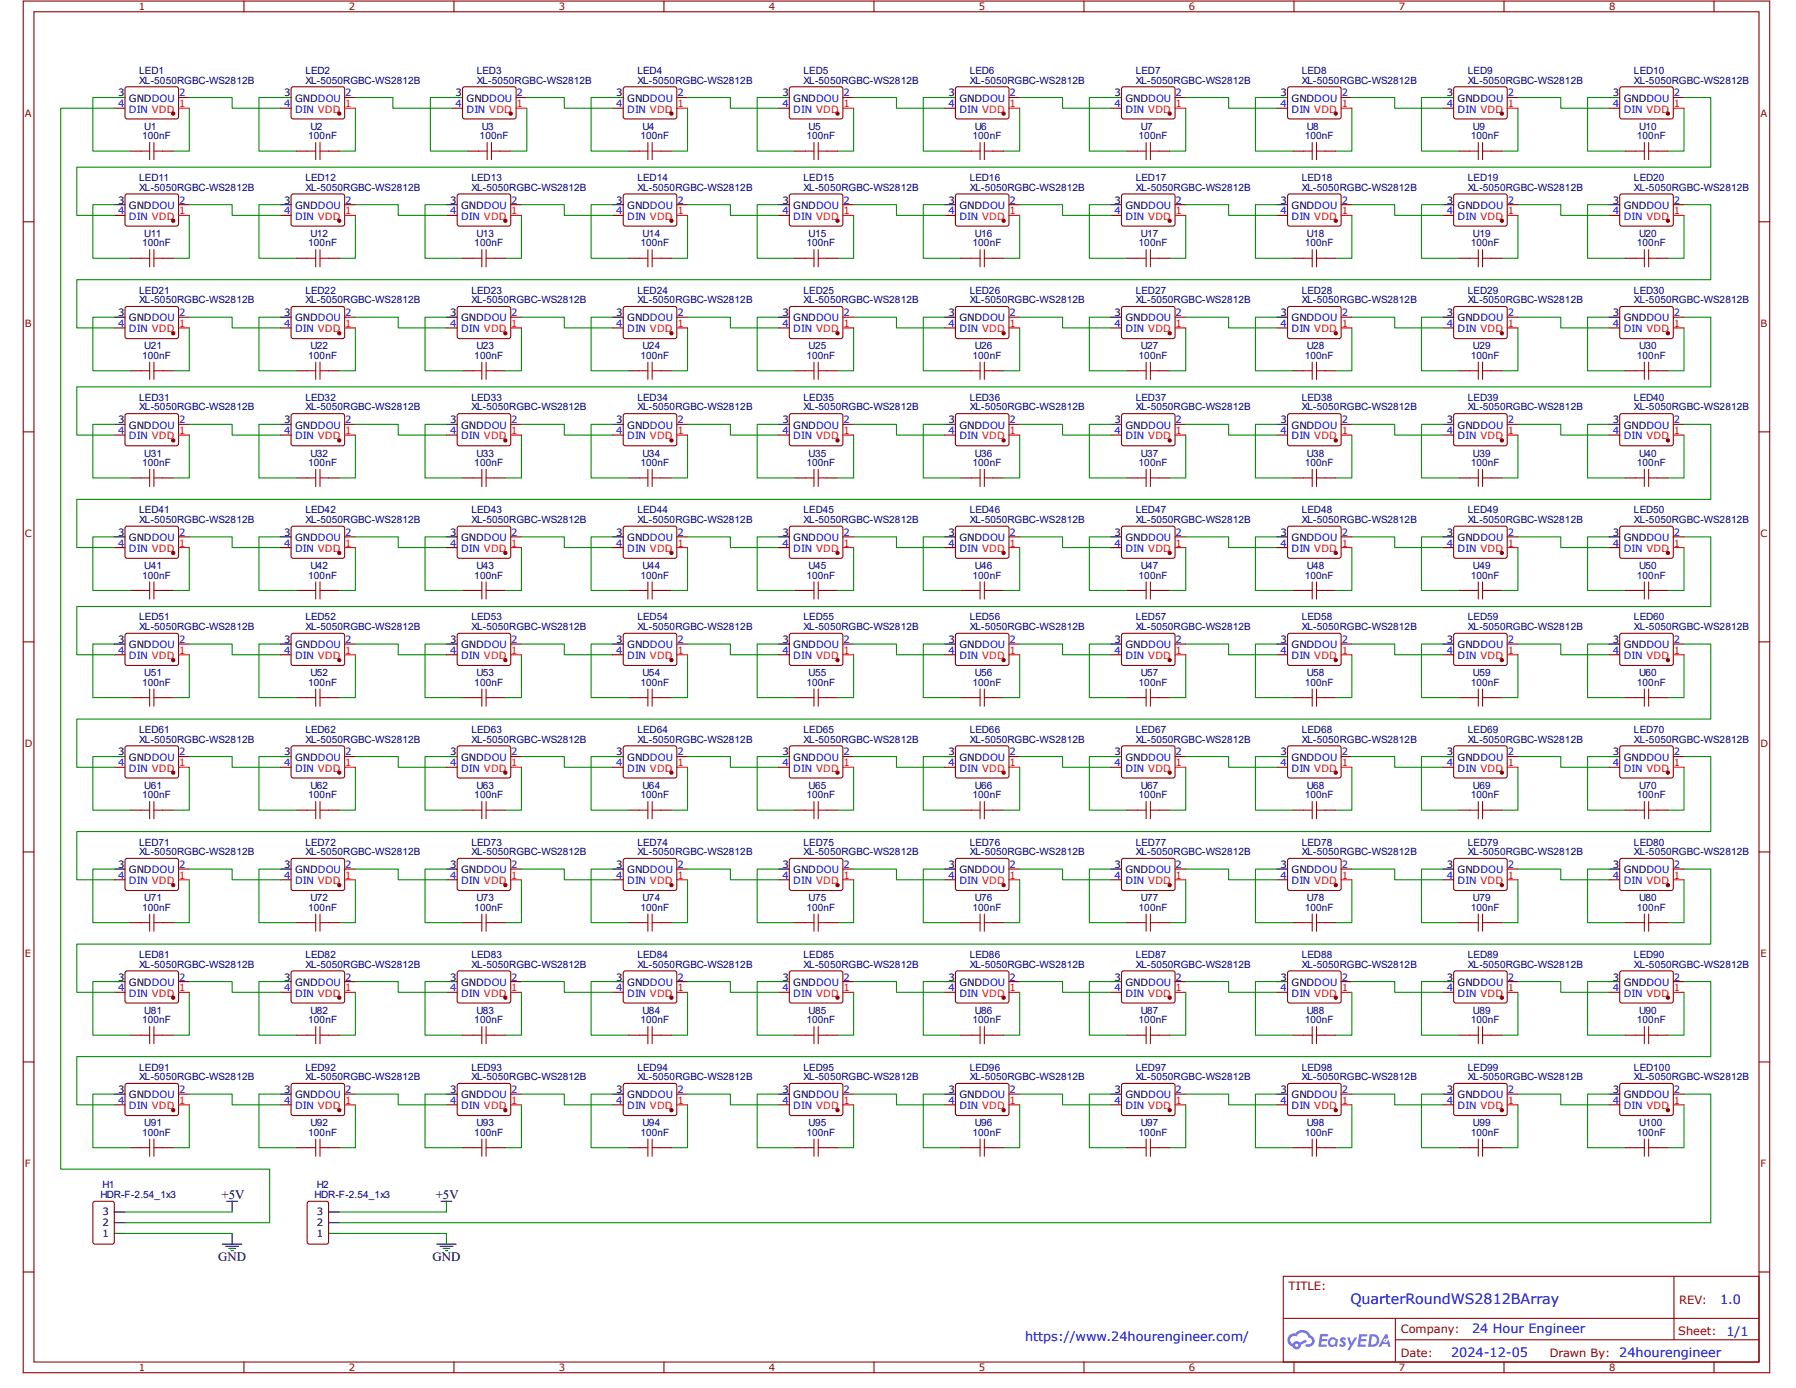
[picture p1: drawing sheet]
<svg xmlns="http://www.w3.org/2000/svg" width="279mm" height="216mm" viewBox="0 0 279 216" stroke-linecap="round" stroke-linejoin="round" font-family="sans-serif">
<defs><g id="words">
<text font-size="2.2" fill="#00f" x="210.1" y="202.8">QuarterRoundWS2812BArray</text>
<g font-size="2">
<text x="34.4" y="186.5">+5V</text>
<text x="67.8" y="186.5">+5V</text>
<text x="33.9" y="196.2">GND</text>
<text x="67.3" y="196.2">GND</text>
</g>
<g font-size="2" fill="#00f">
<text x="267.6" y="202.9">1.0</text>
<text x="159.5" y="208.5">https://www.24hourengineer.com/</text>
<text x="229" y="207.4">24 Hour Engineer</text>
<text x="268.6" y="207.8">1/1</text>
<text x="225.7" y="211.1">2024-12-05</text>
<text x="251.9" y="211.1">24hourengineer</text>
</g>
<g font-size="1.8" fill="#800">
<text x="200.5" y="200.7">TITLE:</text>
<text x="261.2" y="202.9">REV:</text>
<text x="217.9" y="207.4">Company:</text>
<text x="261.1" y="207.7">Sheet:</text>
<text x="217.9" y="211">Date:</text>
<text x="241.1" y="211.1">Drawn By:</text>
</g>
<g font-size="1.6" fill="#800">
<text x="21.6" y="1.6">1</text>
<text x="54.3" y="1.6">2</text>
<text x="87" y="1.6">3</text>
<text x="119.6" y="1.6">4</text>
<text x="152.3" y="1.6">5</text>
<text x="185" y="1.6">6</text>
<text x="217.6" y="1.6">7</text>
<text x="250.3" y="1.6">8</text>
<text x="3.9" y="18.2">A</text>
<text x="273.9" y="18.2">A</text>
<text x="3.9" y="50.8">B</text>
<text x="273.9" y="50.8">B</text>
<text x="3.9" y="83.5">C</text>
<text x="273.9" y="83.5">C</text>
<text x="3.9" y="116.2">D</text>
<text x="273.9" y="116.2">D</text>
<text x="3.9" y="148.9">E</text>
<text x="273.9" y="148.9">E</text>
<text x="3.9" y="181.5">F</text>
<text x="273.9" y="181.5">F</text>
<text x="21.6" y="213.3">1</text>
<text x="54.3" y="213.3">2</text>
<text x="87" y="213.3">3</text>
<text x="119.6" y="213.3">4</text>
<text x="152.3" y="213.3">5</text>
<text x="185" y="213.3">6</text>
<text x="217.6" y="213.3">7</text>
<text x="250.3" y="213.3">8</text>
</g>
<g font-size="1.6" fill="#000080">
<text x="21.7" y="11.5">LED1</text>
<text x="47.5" y="11.5">LED2</text>
<text x="74.2" y="11.5">LED3</text>
<text x="99.2" y="11.5">LED4</text>
<text x="125" y="11.5">LED5</text>
<text x="150.9" y="11.5">LED6</text>
<text x="176.7" y="11.5">LED7</text>
<text x="202.5" y="11.5">LED8</text>
<text x="228.4" y="11.5">LED9</text>
<text x="254.2" y="11.5">LED10</text>
<text x="21.7" y="13">XL-5050RGBC-WS2812B</text>
<text x="47.5" y="13">XL-5050RGBC-WS2812B</text>
<text x="74.2" y="13">XL-5050RGBC-WS2812B</text>
<text x="99.2" y="13">XL-5050RGBC-WS2812B</text>
<text x="125" y="13">XL-5050RGBC-WS2812B</text>
<text x="150.9" y="13">XL-5050RGBC-WS2812B</text>
<text x="176.7" y="13">XL-5050RGBC-WS2812B</text>
<text x="202.5" y="13">XL-5050RGBC-WS2812B</text>
<text x="228.4" y="13">XL-5050RGBC-WS2812B</text>
<text x="254.2" y="13">XL-5050RGBC-WS2812B</text>
<text x="22.1" y="21.7">100nF</text>
<text x="22.4" y="20.2">U1</text>
<text x="48" y="21.7">100nF</text>
<text x="48.3" y="20.2">U2</text>
<text x="74.6" y="21.7">100nF</text>
<text x="75" y="20.2">U3</text>
<text x="99.6" y="21.7">100nF</text>
<text x="100" y="20.2">U4</text>
<text x="125.5" y="21.7">100nF</text>
<text x="125.8" y="20.2">U5</text>
<text x="151.3" y="21.7">100nF</text>
<text x="151.6" y="20.2">U6</text>
<text x="177.1" y="21.7">100nF</text>
<text x="177.5" y="20.2">U7</text>
<text x="203" y="21.7">100nF</text>
<text x="203.3" y="20.2">U8</text>
<text x="228.8" y="21.7">100nF</text>
<text x="229.1" y="20.2">U9</text>
<text x="254.6" y="21.7">100nF</text>
<text x="255" y="20.2">U10</text>
<text x="21.7" y="29.7">XL-5050RGBC-WS2812B</text>
<text x="21.7" y="28.2">LED11</text>
<text x="47.5" y="29.7">XL-5050RGBC-WS2812B</text>
<text x="47.5" y="28.2">LED12</text>
<text x="73.3" y="29.7">XL-5050RGBC-WS2812B</text>
<text x="73.3" y="28.2">LED13</text>
<text x="99.2" y="29.7">XL-5050RGBC-WS2812B</text>
<text x="99.2" y="28.2">LED14</text>
<text x="125" y="29.7">XL-5050RGBC-WS2812B</text>
<text x="125" y="28.2">LED15</text>
<text x="150.9" y="29.7">XL-5050RGBC-WS2812B</text>
<text x="150.9" y="28.2">LED16</text>
<text x="176.7" y="29.7">XL-5050RGBC-WS2812B</text>
<text x="176.7" y="28.2">LED17</text>
<text x="202.5" y="29.7">XL-5050RGBC-WS2812B</text>
<text x="202.5" y="28.2">LED18</text>
<text x="228.4" y="29.7">XL-5050RGBC-WS2812B</text>
<text x="228.4" y="28.2">LED19</text>
<text x="254.2" y="29.7">XL-5050RGBC-WS2812B</text>
<text x="254.2" y="28.2">LED20</text>
<text x="22.1" y="38.3">100nF</text>
<text x="22.4" y="36.8">U11</text>
<text x="48" y="38.3">100nF</text>
<text x="48.3" y="36.8">U12</text>
<text x="73.8" y="38.3">100nF</text>
<text x="74.1" y="36.8">U13</text>
<text x="99.6" y="38.3">100nF</text>
<text x="100" y="36.8">U14</text>
<text x="125.5" y="38.3">100nF</text>
<text x="125.8" y="36.8">U15</text>
<text x="151.3" y="38.3">100nF</text>
<text x="151.6" y="36.8">U16</text>
<text x="177.1" y="38.3">100nF</text>
<text x="177.5" y="36.8">U17</text>
<text x="203" y="38.3">100nF</text>
<text x="203.3" y="36.8">U18</text>
<text x="228.8" y="38.3">100nF</text>
<text x="229.1" y="36.8">U19</text>
<text x="254.6" y="38.3">100nF</text>
<text x="255" y="36.8">U20</text>
<text x="21.7" y="47.2">XL-5050RGBC-WS2812B</text>
<text x="21.7" y="45.7">LED21</text>
<text x="47.5" y="47.2">XL-5050RGBC-WS2812B</text>
<text x="47.5" y="45.7">LED22</text>
<text x="73.3" y="47.2">XL-5050RGBC-WS2812B</text>
<text x="73.3" y="45.7">LED23</text>
<text x="99.2" y="47.2">XL-5050RGBC-WS2812B</text>
<text x="99.2" y="45.7">LED24</text>
<text x="125" y="47.2">XL-5050RGBC-WS2812B</text>
<text x="125" y="45.7">LED25</text>
<text x="150.9" y="47.2">XL-5050RGBC-WS2812B</text>
<text x="150.9" y="45.7">LED26</text>
<text x="176.7" y="47.2">XL-5050RGBC-WS2812B</text>
<text x="176.7" y="45.7">LED27</text>
<text x="202.5" y="47.2">XL-5050RGBC-WS2812B</text>
<text x="202.5" y="45.7">LED28</text>
<text x="228.4" y="47.2">XL-5050RGBC-WS2812B</text>
<text x="228.4" y="45.7">LED29</text>
<text x="254.2" y="47.2">XL-5050RGBC-WS2812B</text>
<text x="254.2" y="45.7">LED30</text>
<text x="22.1" y="55.8">100nF</text>
<text x="22.4" y="54.3">U21</text>
<text x="48" y="55.8">100nF</text>
<text x="48.3" y="54.3">U22</text>
<text x="73.8" y="55.8">100nF</text>
<text x="74.1" y="54.3">U23</text>
<text x="99.6" y="55.8">100nF</text>
<text x="100" y="54.3">U24</text>
<text x="125.5" y="55.8">100nF</text>
<text x="125.8" y="54.3">U25</text>
<text x="151.3" y="55.8">100nF</text>
<text x="151.6" y="54.3">U26</text>
<text x="177.1" y="55.8">100nF</text>
<text x="177.5" y="54.3">U27</text>
<text x="203" y="55.8">100nF</text>
<text x="203.3" y="54.3">U28</text>
<text x="228.8" y="55.8">100nF</text>
<text x="229.1" y="54.3">U29</text>
<text x="254.6" y="55.8">100nF</text>
<text x="255" y="54.3">U30</text>
<text x="21.7" y="63.8">XL-5050RGBC-WS2812B</text>
<text x="21.7" y="62.3">LED31</text>
<text x="47.5" y="63.8">XL-5050RGBC-WS2812B</text>
<text x="47.5" y="62.3">LED32</text>
<text x="73.3" y="63.8">XL-5050RGBC-WS2812B</text>
<text x="73.3" y="62.3">LED33</text>
<text x="99.2" y="63.8">XL-5050RGBC-WS2812B</text>
<text x="99.2" y="62.3">LED34</text>
<text x="125" y="63.8">XL-5050RGBC-WS2812B</text>
<text x="125" y="62.3">LED35</text>
<text x="150.9" y="63.8">XL-5050RGBC-WS2812B</text>
<text x="150.9" y="62.3">LED36</text>
<text x="176.7" y="63.8">XL-5050RGBC-WS2812B</text>
<text x="176.7" y="62.3">LED37</text>
<text x="202.5" y="63.8">XL-5050RGBC-WS2812B</text>
<text x="202.5" y="62.3">LED38</text>
<text x="228.4" y="63.8">XL-5050RGBC-WS2812B</text>
<text x="228.4" y="62.3">LED39</text>
<text x="254.2" y="63.8">XL-5050RGBC-WS2812B</text>
<text x="254.2" y="62.3">LED40</text>
<text x="22.4" y="71">U31</text>
<text x="48.3" y="71">U32</text>
<text x="74.1" y="71">U33</text>
<text x="100" y="71">U34</text>
<text x="125.8" y="71">U35</text>
<text x="151.6" y="71">U36</text>
<text x="177.5" y="71">U37</text>
<text x="203.3" y="71">U38</text>
<text x="229.1" y="71">U39</text>
<text x="255" y="71">U40</text>
<text x="22.1" y="72.5">100nF</text>
<text x="48" y="72.5">100nF</text>
<text x="73.8" y="72.5">100nF</text>
<text x="99.6" y="72.5">100nF</text>
<text x="125.5" y="72.5">100nF</text>
<text x="151.3" y="72.5">100nF</text>
<text x="177.1" y="72.5">100nF</text>
<text x="203" y="72.5">100nF</text>
<text x="228.8" y="72.5">100nF</text>
<text x="254.6" y="72.5">100nF</text>
<text x="21.7" y="81.3">XL-5050RGBC-WS2812B</text>
<text x="21.7" y="79.8">LED41</text>
<text x="47.5" y="81.3">XL-5050RGBC-WS2812B</text>
<text x="47.5" y="79.8">LED42</text>
<text x="73.3" y="81.3">XL-5050RGBC-WS2812B</text>
<text x="73.3" y="79.8">LED43</text>
<text x="99.2" y="81.3">XL-5050RGBC-WS2812B</text>
<text x="99.2" y="79.8">LED44</text>
<text x="125" y="81.3">XL-5050RGBC-WS2812B</text>
<text x="125" y="79.8">LED45</text>
<text x="150.9" y="81.3">XL-5050RGBC-WS2812B</text>
<text x="150.9" y="79.8">LED46</text>
<text x="176.7" y="81.3">XL-5050RGBC-WS2812B</text>
<text x="176.7" y="79.8">LED47</text>
<text x="202.5" y="81.3">XL-5050RGBC-WS2812B</text>
<text x="202.5" y="79.8">LED48</text>
<text x="228.4" y="81.3">XL-5050RGBC-WS2812B</text>
<text x="228.4" y="79.8">LED49</text>
<text x="254.2" y="81.3">XL-5050RGBC-WS2812B</text>
<text x="254.2" y="79.8">LED50</text>
<text x="22.4" y="88.5">U41</text>
<text x="48.3" y="88.5">U42</text>
<text x="74.1" y="88.5">U43</text>
<text x="100" y="88.5">U44</text>
<text x="125.8" y="88.5">U45</text>
<text x="151.6" y="88.5">U46</text>
<text x="177.5" y="88.5">U47</text>
<text x="203.3" y="88.5">U48</text>
<text x="229.1" y="88.5">U49</text>
<text x="255" y="88.5">U50</text>
<text x="22.1" y="90">100nF</text>
<text x="48" y="90">100nF</text>
<text x="73.8" y="90">100nF</text>
<text x="99.6" y="90">100nF</text>
<text x="125.5" y="90">100nF</text>
<text x="151.3" y="90">100nF</text>
<text x="177.1" y="90">100nF</text>
<text x="203" y="90">100nF</text>
<text x="228.8" y="90">100nF</text>
<text x="254.6" y="90">100nF</text>
<text x="21.7" y="98">XL-5050RGBC-WS2812B</text>
<text x="21.7" y="96.5">LED51</text>
<text x="47.5" y="98">XL-5050RGBC-WS2812B</text>
<text x="47.5" y="96.5">LED52</text>
<text x="73.3" y="98">XL-5050RGBC-WS2812B</text>
<text x="73.3" y="96.5">LED53</text>
<text x="99.2" y="98">XL-5050RGBC-WS2812B</text>
<text x="99.2" y="96.5">LED54</text>
<text x="125" y="98">XL-5050RGBC-WS2812B</text>
<text x="125" y="96.5">LED55</text>
<text x="150.9" y="98">XL-5050RGBC-WS2812B</text>
<text x="150.9" y="96.5">LED56</text>
<text x="176.7" y="98">XL-5050RGBC-WS2812B</text>
<text x="176.7" y="96.5">LED57</text>
<text x="202.5" y="98">XL-5050RGBC-WS2812B</text>
<text x="202.5" y="96.5">LED58</text>
<text x="228.4" y="98">XL-5050RGBC-WS2812B</text>
<text x="228.4" y="96.5">LED59</text>
<text x="254.2" y="98">XL-5050RGBC-WS2812B</text>
<text x="254.2" y="96.5">LED60</text>
<text x="22.1" y="106.7">100nF</text>
<text x="22.4" y="105.2">U51</text>
<text x="48" y="106.7">100nF</text>
<text x="48.3" y="105.2">U52</text>
<text x="73.8" y="106.7">100nF</text>
<text x="74.1" y="105.2">U53</text>
<text x="99.6" y="106.7">100nF</text>
<text x="100" y="105.2">U54</text>
<text x="125.5" y="106.7">100nF</text>
<text x="125.8" y="105.2">U55</text>
<text x="151.3" y="106.7">100nF</text>
<text x="151.6" y="105.2">U56</text>
<text x="177.1" y="106.7">100nF</text>
<text x="177.5" y="105.2">U57</text>
<text x="203" y="106.7">100nF</text>
<text x="203.3" y="105.2">U58</text>
<text x="228.8" y="106.7">100nF</text>
<text x="229.1" y="105.2">U59</text>
<text x="254.6" y="106.7">100nF</text>
<text x="255" y="105.2">U60</text>
<text x="21.7" y="115.5">XL-5050RGBC-WS2812B</text>
<text x="21.7" y="114">LED61</text>
<text x="47.5" y="115.5">XL-5050RGBC-WS2812B</text>
<text x="47.5" y="114">LED62</text>
<text x="73.3" y="115.5">XL-5050RGBC-WS2812B</text>
<text x="73.3" y="114">LED63</text>
<text x="99.2" y="115.5">XL-5050RGBC-WS2812B</text>
<text x="99.2" y="114">LED64</text>
<text x="125" y="115.5">XL-5050RGBC-WS2812B</text>
<text x="125" y="114">LED65</text>
<text x="150.9" y="115.5">XL-5050RGBC-WS2812B</text>
<text x="150.9" y="114">LED66</text>
<text x="176.7" y="115.5">XL-5050RGBC-WS2812B</text>
<text x="176.7" y="114">LED67</text>
<text x="202.5" y="115.5">XL-5050RGBC-WS2812B</text>
<text x="202.5" y="114">LED68</text>
<text x="228.4" y="115.5">XL-5050RGBC-WS2812B</text>
<text x="228.4" y="114">LED69</text>
<text x="254.2" y="115.5">XL-5050RGBC-WS2812B</text>
<text x="254.2" y="114">LED70</text>
<text x="22.1" y="124.2">100nF</text>
<text x="22.4" y="122.7">U61</text>
<text x="48" y="124.2">100nF</text>
<text x="48.3" y="122.7">U62</text>
<text x="73.8" y="124.2">100nF</text>
<text x="74.1" y="122.7">U63</text>
<text x="99.6" y="124.2">100nF</text>
<text x="100" y="122.7">U64</text>
<text x="125.5" y="124.2">100nF</text>
<text x="125.8" y="122.7">U65</text>
<text x="151.3" y="124.2">100nF</text>
<text x="151.6" y="122.7">U66</text>
<text x="177.1" y="124.2">100nF</text>
<text x="177.5" y="122.7">U67</text>
<text x="203" y="124.2">100nF</text>
<text x="203.3" y="122.7">U68</text>
<text x="228.8" y="124.2">100nF</text>
<text x="229.1" y="122.7">U69</text>
<text x="254.6" y="124.2">100nF</text>
<text x="255" y="122.7">U70</text>
<text x="21.7" y="131.5">LED71</text>
<text x="47.5" y="131.5">LED72</text>
<text x="73.3" y="131.5">LED73</text>
<text x="99.2" y="131.5">LED74</text>
<text x="125" y="131.5">LED75</text>
<text x="150.9" y="131.5">LED76</text>
<text x="176.7" y="131.5">LED77</text>
<text x="202.5" y="131.5">LED78</text>
<text x="228.4" y="131.5">LED79</text>
<text x="254.2" y="131.5">LED80</text>
<text x="21.7" y="133">XL-5050RGBC-WS2812B</text>
<text x="47.5" y="133">XL-5050RGBC-WS2812B</text>
<text x="73.3" y="133">XL-5050RGBC-WS2812B</text>
<text x="99.2" y="133">XL-5050RGBC-WS2812B</text>
<text x="125" y="133">XL-5050RGBC-WS2812B</text>
<text x="150.9" y="133">XL-5050RGBC-WS2812B</text>
<text x="176.7" y="133">XL-5050RGBC-WS2812B</text>
<text x="202.5" y="133">XL-5050RGBC-WS2812B</text>
<text x="228.4" y="133">XL-5050RGBC-WS2812B</text>
<text x="254.2" y="133">XL-5050RGBC-WS2812B</text>
<text x="22.1" y="141.7">100nF</text>
<text x="22.4" y="140.2">U71</text>
<text x="48" y="141.7">100nF</text>
<text x="48.3" y="140.2">U72</text>
<text x="73.8" y="141.7">100nF</text>
<text x="74.1" y="140.2">U73</text>
<text x="99.6" y="141.7">100nF</text>
<text x="100" y="140.2">U74</text>
<text x="125.5" y="141.7">100nF</text>
<text x="125.8" y="140.2">U75</text>
<text x="151.3" y="141.7">100nF</text>
<text x="151.6" y="140.2">U76</text>
<text x="177.1" y="141.7">100nF</text>
<text x="177.5" y="140.2">U77</text>
<text x="203" y="141.7">100nF</text>
<text x="203.3" y="140.2">U78</text>
<text x="228.8" y="141.7">100nF</text>
<text x="229.1" y="140.2">U79</text>
<text x="254.6" y="141.7">100nF</text>
<text x="255" y="140.2">U80</text>
<text x="21.7" y="149">LED81</text>
<text x="47.5" y="149">LED82</text>
<text x="73.3" y="149">LED83</text>
<text x="99.2" y="149">LED84</text>
<text x="125" y="149">LED85</text>
<text x="150.9" y="149">LED86</text>
<text x="176.7" y="149">LED87</text>
<text x="202.5" y="149">LED88</text>
<text x="228.4" y="149">LED89</text>
<text x="254.2" y="149">LED90</text>
<text x="21.7" y="150.5">XL-5050RGBC-WS2812B</text>
<text x="47.5" y="150.5">XL-5050RGBC-WS2812B</text>
<text x="73.3" y="150.5">XL-5050RGBC-WS2812B</text>
<text x="99.2" y="150.5">XL-5050RGBC-WS2812B</text>
<text x="125" y="150.5">XL-5050RGBC-WS2812B</text>
<text x="150.9" y="150.5">XL-5050RGBC-WS2812B</text>
<text x="176.7" y="150.5">XL-5050RGBC-WS2812B</text>
<text x="202.5" y="150.5">XL-5050RGBC-WS2812B</text>
<text x="228.4" y="150.5">XL-5050RGBC-WS2812B</text>
<text x="254.2" y="150.5">XL-5050RGBC-WS2812B</text>
<text x="22.1" y="159.2">100nF</text>
<text x="22.4" y="157.7">U81</text>
<text x="48" y="159.2">100nF</text>
<text x="48.3" y="157.7">U82</text>
<text x="73.8" y="159.2">100nF</text>
<text x="74.1" y="157.7">U83</text>
<text x="99.6" y="159.2">100nF</text>
<text x="100" y="157.7">U84</text>
<text x="125.5" y="159.2">100nF</text>
<text x="125.8" y="157.7">U85</text>
<text x="151.3" y="159.2">100nF</text>
<text x="151.6" y="157.7">U86</text>
<text x="177.1" y="159.2">100nF</text>
<text x="177.5" y="157.7">U87</text>
<text x="203" y="159.2">100nF</text>
<text x="203.3" y="157.7">U88</text>
<text x="228.8" y="159.2">100nF</text>
<text x="229.1" y="157.7">U89</text>
<text x="254.6" y="159.2">100nF</text>
<text x="255" y="157.7">U90</text>
<text x="21.7" y="166.5">LED91</text>
<text x="47.5" y="166.5">LED92</text>
<text x="73.3" y="166.5">LED93</text>
<text x="99.2" y="166.5">LED94</text>
<text x="125" y="166.5">LED95</text>
<text x="150.9" y="166.5">LED96</text>
<text x="176.7" y="166.5">LED97</text>
<text x="202.5" y="166.5">LED98</text>
<text x="228.4" y="166.5">LED99</text>
<text x="254.2" y="166.5">LED100</text>
<text x="21.7" y="168">XL-5050RGBC-WS2812B</text>
<text x="47.5" y="168">XL-5050RGBC-WS2812B</text>
<text x="73.3" y="168">XL-5050RGBC-WS2812B</text>
<text x="99.2" y="168">XL-5050RGBC-WS2812B</text>
<text x="125" y="168">XL-5050RGBC-WS2812B</text>
<text x="150.9" y="168">XL-5050RGBC-WS2812B</text>
<text x="176.7" y="168">XL-5050RGBC-WS2812B</text>
<text x="202.5" y="168">XL-5050RGBC-WS2812B</text>
<text x="228.4" y="168">XL-5050RGBC-WS2812B</text>
<text x="254.2" y="168">XL-5050RGBC-WS2812B</text>
<text x="22.1" y="176.7">100nF</text>
<text x="22.4" y="175.2">U91</text>
<text x="48" y="176.7">100nF</text>
<text x="48.3" y="175.2">U92</text>
<text x="73.8" y="176.7">100nF</text>
<text x="74.1" y="175.2">U93</text>
<text x="99.6" y="176.7">100nF</text>
<text x="100" y="175.2">U94</text>
<text x="125.5" y="176.7">100nF</text>
<text x="125.8" y="175.2">U95</text>
<text x="151.3" y="176.7">100nF</text>
<text x="151.6" y="175.2">U96</text>
<text x="177.1" y="176.7">100nF</text>
<text x="177.5" y="175.2">U97</text>
<text x="203" y="176.7">100nF</text>
<text x="203.3" y="175.2">U98</text>
<text x="228.8" y="176.7">100nF</text>
<text x="229.1" y="175.2">U99</text>
<text x="254.6" y="176.7">100nF</text>
<text x="255" y="175.2">U100</text>
<text x="15.9" y="184.9">H1</text>
<text x="49.3" y="184.9">H2</text>
<text x="15.6" y="186.4">HDR-F-2.54_1x3</text>
<text x="49" y="186.4">HDR-F-2.54_1x3</text>
</g>
<g font-size="1.6">
<text x="18.4" y="15">3</text>
<text x="20.1" y="15.8">GNDDOU</text>
<text x="44.2" y="15">3</text>
<text x="45.9" y="15.8">GNDDOU</text>
<text x="70.9" y="15">3</text>
<text x="72.6" y="15.8">GNDDOU</text>
<text x="95.9" y="15">3</text>
<text x="97.6" y="15.8">GNDDOU</text>
<text x="121.7" y="15">3</text>
<text x="123.4" y="15.8">GNDDOU</text>
<text x="147.5" y="15">3</text>
<text x="149.2" y="15.8">GNDDOU</text>
<text x="173.4" y="15">3</text>
<text x="175.1" y="15.8">GNDDOU</text>
<text x="199.2" y="15">3</text>
<text x="200.9" y="15.8">GNDDOU</text>
<text x="225.1" y="15">3</text>
<text x="226.8" y="15.8">GNDDOU</text>
<text x="250.9" y="15">3</text>
<text x="252.6" y="15.8">GNDDOU</text>
<text x="18.4" y="31.7">3</text>
<text x="20.1" y="32.5">GNDDOU</text>
<text x="44.2" y="31.7">3</text>
<text x="45.9" y="32.5">GNDDOU</text>
<text x="70" y="31.7">3</text>
<text x="71.7" y="32.5">GNDDOU</text>
<text x="95.9" y="31.7">3</text>
<text x="97.6" y="32.5">GNDDOU</text>
<text x="121.7" y="31.7">3</text>
<text x="123.4" y="32.5">GNDDOU</text>
<text x="147.5" y="31.7">3</text>
<text x="149.2" y="32.5">GNDDOU</text>
<text x="173.4" y="31.7">3</text>
<text x="175.1" y="32.5">GNDDOU</text>
<text x="199.2" y="31.7">3</text>
<text x="200.9" y="32.5">GNDDOU</text>
<text x="225.1" y="31.7">3</text>
<text x="226.8" y="32.5">GNDDOU</text>
<text x="250.9" y="31.7">3</text>
<text x="252.6" y="32.5">GNDDOU</text>
<text x="18.4" y="49.2">3</text>
<text x="20.1" y="50">GNDDOU</text>
<text x="44.2" y="49.2">3</text>
<text x="45.9" y="50">GNDDOU</text>
<text x="70" y="49.2">3</text>
<text x="71.7" y="50">GNDDOU</text>
<text x="95.9" y="49.2">3</text>
<text x="97.6" y="50">GNDDOU</text>
<text x="121.7" y="49.2">3</text>
<text x="123.4" y="50">GNDDOU</text>
<text x="147.5" y="49.2">3</text>
<text x="149.2" y="50">GNDDOU</text>
<text x="173.4" y="49.2">3</text>
<text x="175.1" y="50">GNDDOU</text>
<text x="199.2" y="49.2">3</text>
<text x="200.9" y="50">GNDDOU</text>
<text x="225.1" y="49.2">3</text>
<text x="226.8" y="50">GNDDOU</text>
<text x="250.9" y="49.2">3</text>
<text x="252.6" y="50">GNDDOU</text>
<text x="18.4" y="65.8">3</text>
<text x="44.2" y="65.8">3</text>
<text x="70" y="65.8">3</text>
<text x="95.9" y="65.8">3</text>
<text x="121.7" y="65.8">3</text>
<text x="147.5" y="65.8">3</text>
<text x="173.4" y="65.8">3</text>
<text x="199.2" y="65.8">3</text>
<text x="225.1" y="65.8">3</text>
<text x="250.9" y="65.8">3</text>
<text x="20.1" y="66.7">GNDDOU</text>
<text x="45.9" y="66.7">GNDDOU</text>
<text x="71.7" y="66.7">GNDDOU</text>
<text x="97.6" y="66.7">GNDDOU</text>
<text x="123.4" y="66.7">GNDDOU</text>
<text x="149.2" y="66.7">GNDDOU</text>
<text x="175.1" y="66.7">GNDDOU</text>
<text x="200.9" y="66.7">GNDDOU</text>
<text x="226.8" y="66.7">GNDDOU</text>
<text x="252.6" y="66.7">GNDDOU</text>
<text x="18.4" y="83.3">3</text>
<text x="44.2" y="83.3">3</text>
<text x="70" y="83.3">3</text>
<text x="95.9" y="83.3">3</text>
<text x="121.7" y="83.3">3</text>
<text x="147.5" y="83.3">3</text>
<text x="173.4" y="83.3">3</text>
<text x="199.2" y="83.3">3</text>
<text x="225.1" y="83.3">3</text>
<text x="250.9" y="83.3">3</text>
<text x="20.1" y="84.2">GNDDOU</text>
<text x="45.9" y="84.2">GNDDOU</text>
<text x="71.7" y="84.2">GNDDOU</text>
<text x="97.6" y="84.2">GNDDOU</text>
<text x="123.4" y="84.2">GNDDOU</text>
<text x="149.2" y="84.2">GNDDOU</text>
<text x="175.1" y="84.2">GNDDOU</text>
<text x="200.9" y="84.2">GNDDOU</text>
<text x="226.8" y="84.2">GNDDOU</text>
<text x="252.6" y="84.2">GNDDOU</text>
<text x="18.4" y="100">3</text>
<text x="20.1" y="100.8">GNDDOU</text>
<text x="44.2" y="100">3</text>
<text x="45.9" y="100.8">GNDDOU</text>
<text x="70" y="100">3</text>
<text x="71.7" y="100.8">GNDDOU</text>
<text x="95.9" y="100">3</text>
<text x="97.6" y="100.8">GNDDOU</text>
<text x="121.7" y="100">3</text>
<text x="123.4" y="100.8">GNDDOU</text>
<text x="147.5" y="100">3</text>
<text x="149.2" y="100.8">GNDDOU</text>
<text x="173.4" y="100">3</text>
<text x="175.1" y="100.8">GNDDOU</text>
<text x="199.2" y="100">3</text>
<text x="200.9" y="100.8">GNDDOU</text>
<text x="225.1" y="100">3</text>
<text x="226.8" y="100.8">GNDDOU</text>
<text x="250.9" y="100">3</text>
<text x="252.6" y="100.8">GNDDOU</text>
<text x="18.4" y="117.5">3</text>
<text x="20.1" y="118.3">GNDDOU</text>
<text x="44.2" y="117.5">3</text>
<text x="45.9" y="118.3">GNDDOU</text>
<text x="70" y="117.5">3</text>
<text x="71.7" y="118.3">GNDDOU</text>
<text x="95.9" y="117.5">3</text>
<text x="97.6" y="118.3">GNDDOU</text>
<text x="121.7" y="117.5">3</text>
<text x="123.4" y="118.3">GNDDOU</text>
<text x="147.5" y="117.5">3</text>
<text x="149.2" y="118.3">GNDDOU</text>
<text x="173.4" y="117.5">3</text>
<text x="175.1" y="118.3">GNDDOU</text>
<text x="199.2" y="117.5">3</text>
<text x="200.9" y="118.3">GNDDOU</text>
<text x="225.1" y="117.5">3</text>
<text x="226.8" y="118.3">GNDDOU</text>
<text x="250.9" y="117.5">3</text>
<text x="252.6" y="118.3">GNDDOU</text>
<text x="18.4" y="135">3</text>
<text x="20.1" y="135.8">GNDDOU</text>
<text x="44.2" y="135">3</text>
<text x="45.9" y="135.8">GNDDOU</text>
<text x="70" y="135">3</text>
<text x="71.7" y="135.8">GNDDOU</text>
<text x="95.9" y="135">3</text>
<text x="97.6" y="135.8">GNDDOU</text>
<text x="121.7" y="135">3</text>
<text x="123.4" y="135.8">GNDDOU</text>
<text x="147.5" y="135">3</text>
<text x="149.2" y="135.8">GNDDOU</text>
<text x="173.4" y="135">3</text>
<text x="175.1" y="135.8">GNDDOU</text>
<text x="199.2" y="135">3</text>
<text x="200.9" y="135.8">GNDDOU</text>
<text x="225.1" y="135">3</text>
<text x="226.8" y="135.8">GNDDOU</text>
<text x="250.9" y="135">3</text>
<text x="252.6" y="135.8">GNDDOU</text>
<text x="18.4" y="152.5">3</text>
<text x="20.1" y="153.4">GNDDOU</text>
<text x="44.2" y="152.5">3</text>
<text x="45.9" y="153.4">GNDDOU</text>
<text x="70" y="152.5">3</text>
<text x="71.7" y="153.4">GNDDOU</text>
<text x="95.9" y="152.5">3</text>
<text x="97.6" y="153.4">GNDDOU</text>
<text x="121.7" y="152.5">3</text>
<text x="123.4" y="153.4">GNDDOU</text>
<text x="147.5" y="152.5">3</text>
<text x="149.2" y="153.4">GNDDOU</text>
<text x="173.4" y="152.5">3</text>
<text x="175.1" y="153.4">GNDDOU</text>
<text x="199.2" y="152.5">3</text>
<text x="200.9" y="153.4">GNDDOU</text>
<text x="225.1" y="152.5">3</text>
<text x="226.8" y="153.4">GNDDOU</text>
<text x="250.9" y="152.5">3</text>
<text x="252.6" y="153.4">GNDDOU</text>
<text x="18.4" y="170">3</text>
<text x="20.1" y="170.9">GNDDOU</text>
<text x="44.2" y="170">3</text>
<text x="45.9" y="170.9">GNDDOU</text>
<text x="70" y="170">3</text>
<text x="71.7" y="170.9">GNDDOU</text>
<text x="95.9" y="170">3</text>
<text x="97.6" y="170.9">GNDDOU</text>
<text x="121.7" y="170">3</text>
<text x="123.4" y="170.9">GNDDOU</text>
<text x="147.5" y="170">3</text>
<text x="149.2" y="170.9">GNDDOU</text>
<text x="173.4" y="170">3</text>
<text x="175.1" y="170.9">GNDDOU</text>
<text x="199.2" y="170">3</text>
<text x="200.9" y="170.9">GNDDOU</text>
<text x="225.1" y="170">3</text>
<text x="226.8" y="170.9">GNDDOU</text>
<text x="250.9" y="170">3</text>
<text x="252.6" y="170.9">GNDDOU</text>
<text x="15.9" y="189">3</text>
<text x="15.9" y="190.7">2</text>
<text x="49.3" y="189">3</text>
<text x="49.3" y="190.7">2</text>
<text x="15.9" y="192.4">1</text>
<text x="49.3" y="192.4">1</text>
</g>
<g font-size="1.6" fill="#00f">
<text x="18.4" y="16.7">4</text>
<text x="20.1" y="17.5">DIN VDD</text>
<text x="27.9" y="15">2</text>
<text x="44.2" y="16.7">4</text>
<text x="45.9" y="17.5">DIN VDD</text>
<text x="53.7" y="15">2</text>
<text x="70.9" y="16.7">4</text>
<text x="72.6" y="17.5">DIN VDD</text>
<text x="80.4" y="15">2</text>
<text x="95.9" y="16.7">4</text>
<text x="97.6" y="17.5">DIN VDD</text>
<text x="105.4" y="15">2</text>
<text x="121.7" y="16.7">4</text>
<text x="123.4" y="17.5">DIN VDD</text>
<text x="131.2" y="15">2</text>
<text x="147.5" y="16.7">4</text>
<text x="149.2" y="17.5">DIN VDD</text>
<text x="157" y="15">2</text>
<text x="173.4" y="16.7">4</text>
<text x="175.1" y="17.5">DIN VDD</text>
<text x="182.9" y="15">2</text>
<text x="199.2" y="16.7">4</text>
<text x="200.9" y="17.5">DIN VDD</text>
<text x="208.7" y="15">2</text>
<text x="225.1" y="16.7">4</text>
<text x="226.8" y="17.5">DIN VDD</text>
<text x="234.6" y="15">2</text>
<text x="250.9" y="16.7">4</text>
<text x="252.6" y="17.5">DIN VDD</text>
<text x="260.4" y="15">2</text>
<text x="18.4" y="33.3">4</text>
<text x="20.1" y="34.2">DIN VDD</text>
<text x="27.9" y="31.7">2</text>
<text x="44.2" y="33.3">4</text>
<text x="45.9" y="34.2">DIN VDD</text>
<text x="53.7" y="31.7">2</text>
<text x="70" y="33.3">4</text>
<text x="71.7" y="34.2">DIN VDD</text>
<text x="79.5" y="31.7">2</text>
<text x="95.9" y="33.3">4</text>
<text x="97.6" y="34.2">DIN VDD</text>
<text x="105.4" y="31.7">2</text>
<text x="121.7" y="33.3">4</text>
<text x="123.4" y="34.2">DIN VDD</text>
<text x="131.2" y="31.7">2</text>
<text x="147.5" y="33.3">4</text>
<text x="149.2" y="34.2">DIN VDD</text>
<text x="157" y="31.7">2</text>
<text x="173.4" y="33.3">4</text>
<text x="175.1" y="34.2">DIN VDD</text>
<text x="182.9" y="31.7">2</text>
<text x="199.2" y="33.3">4</text>
<text x="200.9" y="34.2">DIN VDD</text>
<text x="208.7" y="31.7">2</text>
<text x="225.1" y="33.3">4</text>
<text x="226.8" y="34.2">DIN VDD</text>
<text x="234.6" y="31.7">2</text>
<text x="250.9" y="33.3">4</text>
<text x="252.6" y="34.2">DIN VDD</text>
<text x="260.4" y="31.7">2</text>
<text x="18.4" y="50.8">4</text>
<text x="20.1" y="51.7">DIN VDD</text>
<text x="27.9" y="49.2">2</text>
<text x="44.2" y="50.8">4</text>
<text x="45.9" y="51.7">DIN VDD</text>
<text x="53.7" y="49.2">2</text>
<text x="70" y="50.8">4</text>
<text x="71.7" y="51.7">DIN VDD</text>
<text x="79.5" y="49.2">2</text>
<text x="95.9" y="50.8">4</text>
<text x="97.6" y="51.7">DIN VDD</text>
<text x="105.4" y="49.2">2</text>
<text x="121.7" y="50.8">4</text>
<text x="123.4" y="51.7">DIN VDD</text>
<text x="131.2" y="49.2">2</text>
<text x="147.5" y="50.8">4</text>
<text x="149.2" y="51.7">DIN VDD</text>
<text x="157" y="49.2">2</text>
<text x="173.4" y="50.8">4</text>
<text x="175.1" y="51.7">DIN VDD</text>
<text x="182.9" y="49.2">2</text>
<text x="199.2" y="50.8">4</text>
<text x="200.9" y="51.7">DIN VDD</text>
<text x="208.7" y="49.2">2</text>
<text x="225.1" y="50.8">4</text>
<text x="226.8" y="51.7">DIN VDD</text>
<text x="234.6" y="49.2">2</text>
<text x="250.9" y="50.8">4</text>
<text x="252.6" y="51.7">DIN VDD</text>
<text x="260.4" y="49.2">2</text>
<text x="27.9" y="65.8">2</text>
<text x="53.7" y="65.8">2</text>
<text x="79.5" y="65.8">2</text>
<text x="105.4" y="65.8">2</text>
<text x="131.2" y="65.8">2</text>
<text x="157" y="65.8">2</text>
<text x="182.9" y="65.8">2</text>
<text x="208.7" y="65.8">2</text>
<text x="234.6" y="65.8">2</text>
<text x="260.4" y="65.8">2</text>
<text x="18.4" y="67.5">4</text>
<text x="20.1" y="68.3">DIN VDD</text>
<text x="44.2" y="67.5">4</text>
<text x="45.9" y="68.3">DIN VDD</text>
<text x="70" y="67.5">4</text>
<text x="71.7" y="68.3">DIN VDD</text>
<text x="95.9" y="67.5">4</text>
<text x="97.6" y="68.3">DIN VDD</text>
<text x="121.7" y="67.5">4</text>
<text x="123.4" y="68.3">DIN VDD</text>
<text x="147.5" y="67.5">4</text>
<text x="149.2" y="68.3">DIN VDD</text>
<text x="173.4" y="67.5">4</text>
<text x="175.1" y="68.3">DIN VDD</text>
<text x="199.2" y="67.5">4</text>
<text x="200.9" y="68.3">DIN VDD</text>
<text x="225.1" y="67.5">4</text>
<text x="226.8" y="68.3">DIN VDD</text>
<text x="250.9" y="67.5">4</text>
<text x="252.6" y="68.3">DIN VDD</text>
<text x="27.9" y="83.3">2</text>
<text x="53.7" y="83.3">2</text>
<text x="79.5" y="83.3">2</text>
<text x="105.4" y="83.3">2</text>
<text x="131.2" y="83.3">2</text>
<text x="157" y="83.3">2</text>
<text x="182.9" y="83.3">2</text>
<text x="208.7" y="83.3">2</text>
<text x="234.6" y="83.3">2</text>
<text x="260.4" y="83.3">2</text>
<text x="18.4" y="85">4</text>
<text x="20.1" y="85.8">DIN VDD</text>
<text x="44.2" y="85">4</text>
<text x="45.9" y="85.8">DIN VDD</text>
<text x="70" y="85">4</text>
<text x="71.7" y="85.8">DIN VDD</text>
<text x="95.9" y="85">4</text>
<text x="97.6" y="85.8">DIN VDD</text>
<text x="121.7" y="85">4</text>
<text x="123.4" y="85.8">DIN VDD</text>
<text x="147.5" y="85">4</text>
<text x="149.2" y="85.8">DIN VDD</text>
<text x="173.4" y="85">4</text>
<text x="175.1" y="85.8">DIN VDD</text>
<text x="199.2" y="85">4</text>
<text x="200.9" y="85.8">DIN VDD</text>
<text x="225.1" y="85">4</text>
<text x="226.8" y="85.8">DIN VDD</text>
<text x="250.9" y="85">4</text>
<text x="252.6" y="85.8">DIN VDD</text>
<text x="18.4" y="101.7">4</text>
<text x="27.9" y="100">2</text>
<text x="44.2" y="101.7">4</text>
<text x="53.7" y="100">2</text>
<text x="70" y="101.7">4</text>
<text x="79.5" y="100">2</text>
<text x="95.9" y="101.7">4</text>
<text x="105.4" y="100">2</text>
<text x="121.7" y="101.7">4</text>
<text x="131.2" y="100">2</text>
<text x="147.5" y="101.7">4</text>
<text x="157" y="100">2</text>
<text x="173.4" y="101.7">4</text>
<text x="182.9" y="100">2</text>
<text x="199.2" y="101.7">4</text>
<text x="208.7" y="100">2</text>
<text x="225.1" y="101.7">4</text>
<text x="234.6" y="100">2</text>
<text x="250.9" y="101.7">4</text>
<text x="260.4" y="100">2</text>
<text x="20.1" y="102.5">DIN VDD</text>
<text x="45.9" y="102.5">DIN VDD</text>
<text x="71.7" y="102.5">DIN VDD</text>
<text x="97.6" y="102.5">DIN VDD</text>
<text x="123.4" y="102.5">DIN VDD</text>
<text x="149.2" y="102.5">DIN VDD</text>
<text x="175.1" y="102.5">DIN VDD</text>
<text x="200.9" y="102.5">DIN VDD</text>
<text x="226.8" y="102.5">DIN VDD</text>
<text x="252.6" y="102.5">DIN VDD</text>
<text x="18.4" y="119.2">4</text>
<text x="27.9" y="117.5">2</text>
<text x="44.2" y="119.2">4</text>
<text x="53.7" y="117.5">2</text>
<text x="70" y="119.2">4</text>
<text x="79.5" y="117.5">2</text>
<text x="95.9" y="119.2">4</text>
<text x="105.4" y="117.5">2</text>
<text x="121.7" y="119.2">4</text>
<text x="131.2" y="117.5">2</text>
<text x="147.5" y="119.2">4</text>
<text x="157" y="117.5">2</text>
<text x="173.4" y="119.2">4</text>
<text x="182.9" y="117.5">2</text>
<text x="199.2" y="119.2">4</text>
<text x="208.7" y="117.5">2</text>
<text x="225.1" y="119.2">4</text>
<text x="234.6" y="117.5">2</text>
<text x="250.9" y="119.2">4</text>
<text x="260.4" y="117.5">2</text>
<text x="20.1" y="120">DIN VDD</text>
<text x="45.9" y="120">DIN VDD</text>
<text x="71.7" y="120">DIN VDD</text>
<text x="97.6" y="120">DIN VDD</text>
<text x="123.4" y="120">DIN VDD</text>
<text x="149.2" y="120">DIN VDD</text>
<text x="175.1" y="120">DIN VDD</text>
<text x="200.9" y="120">DIN VDD</text>
<text x="226.8" y="120">DIN VDD</text>
<text x="252.6" y="120">DIN VDD</text>
<text x="18.4" y="136.7">4</text>
<text x="20.1" y="137.5">DIN VDD</text>
<text x="27.9" y="135">2</text>
<text x="44.2" y="136.7">4</text>
<text x="45.9" y="137.5">DIN VDD</text>
<text x="53.7" y="135">2</text>
<text x="70" y="136.7">4</text>
<text x="71.7" y="137.5">DIN VDD</text>
<text x="79.5" y="135">2</text>
<text x="95.9" y="136.7">4</text>
<text x="97.6" y="137.5">DIN VDD</text>
<text x="105.4" y="135">2</text>
<text x="121.7" y="136.7">4</text>
<text x="123.4" y="137.5">DIN VDD</text>
<text x="131.2" y="135">2</text>
<text x="147.5" y="136.7">4</text>
<text x="149.2" y="137.5">DIN VDD</text>
<text x="157" y="135">2</text>
<text x="173.4" y="136.7">4</text>
<text x="175.1" y="137.5">DIN VDD</text>
<text x="182.9" y="135">2</text>
<text x="199.2" y="136.7">4</text>
<text x="200.9" y="137.5">DIN VDD</text>
<text x="208.7" y="135">2</text>
<text x="225.1" y="136.7">4</text>
<text x="226.8" y="137.5">DIN VDD</text>
<text x="234.6" y="135">2</text>
<text x="250.9" y="136.7">4</text>
<text x="252.6" y="137.5">DIN VDD</text>
<text x="260.4" y="135">2</text>
<text x="18.4" y="154.2">4</text>
<text x="20.1" y="155">DIN VDD</text>
<text x="27.9" y="152.5">2</text>
<text x="44.2" y="154.2">4</text>
<text x="45.9" y="155">DIN VDD</text>
<text x="53.7" y="152.5">2</text>
<text x="70" y="154.2">4</text>
<text x="71.7" y="155">DIN VDD</text>
<text x="79.5" y="152.5">2</text>
<text x="95.9" y="154.2">4</text>
<text x="97.6" y="155">DIN VDD</text>
<text x="105.4" y="152.5">2</text>
<text x="121.7" y="154.2">4</text>
<text x="123.4" y="155">DIN VDD</text>
<text x="131.2" y="152.5">2</text>
<text x="147.5" y="154.2">4</text>
<text x="149.2" y="155">DIN VDD</text>
<text x="157" y="152.5">2</text>
<text x="173.4" y="154.2">4</text>
<text x="175.1" y="155">DIN VDD</text>
<text x="182.9" y="152.5">2</text>
<text x="199.2" y="154.2">4</text>
<text x="200.9" y="155">DIN VDD</text>
<text x="208.7" y="152.5">2</text>
<text x="225.1" y="154.2">4</text>
<text x="226.8" y="155">DIN VDD</text>
<text x="234.6" y="152.5">2</text>
<text x="250.9" y="154.2">4</text>
<text x="252.6" y="155">DIN VDD</text>
<text x="260.4" y="152.5">2</text>
<text x="18.4" y="171.7">4</text>
<text x="20.1" y="172.5">DIN VDD</text>
<text x="27.9" y="170">2</text>
<text x="44.2" y="171.7">4</text>
<text x="45.9" y="172.5">DIN VDD</text>
<text x="53.7" y="170">2</text>
<text x="70" y="171.7">4</text>
<text x="71.7" y="172.5">DIN VDD</text>
<text x="79.5" y="170">2</text>
<text x="95.9" y="171.7">4</text>
<text x="97.6" y="172.5">DIN VDD</text>
<text x="105.4" y="170">2</text>
<text x="121.7" y="171.7">4</text>
<text x="123.4" y="172.5">DIN VDD</text>
<text x="131.2" y="170">2</text>
<text x="147.5" y="171.7">4</text>
<text x="149.2" y="172.5">DIN VDD</text>
<text x="157" y="170">2</text>
<text x="173.4" y="171.7">4</text>
<text x="175.1" y="172.5">DIN VDD</text>
<text x="182.9" y="170">2</text>
<text x="199.2" y="171.7">4</text>
<text x="200.9" y="172.5">DIN VDD</text>
<text x="208.7" y="170">2</text>
<text x="225.1" y="171.7">4</text>
<text x="226.8" y="172.5">DIN VDD</text>
<text x="234.6" y="170">2</text>
<text x="250.9" y="171.7">4</text>
<text x="252.6" y="172.5">DIN VDD</text>
<text x="260.4" y="170">2</text>
</g>
<g font-size="1.6" fill="#f00">
<text x="27.9" y="16.7">1</text>
<text x="53.7" y="16.7">1</text>
<text x="80.4" y="16.7">1</text>
<text x="105.4" y="16.7">1</text>
<text x="131.2" y="16.7">1</text>
<text x="157" y="16.7">1</text>
<text x="182.9" y="16.7">1</text>
<text x="208.7" y="16.7">1</text>
<text x="234.6" y="16.7">1</text>
<text x="260.4" y="16.7">1</text>
<text x="27.9" y="33.3">1</text>
<text x="53.7" y="33.3">1</text>
<text x="79.5" y="33.3">1</text>
<text x="105.4" y="33.3">1</text>
<text x="131.2" y="33.3">1</text>
<text x="157" y="33.3">1</text>
<text x="182.9" y="33.3">1</text>
<text x="208.7" y="33.3">1</text>
<text x="234.6" y="33.3">1</text>
<text x="260.4" y="33.3">1</text>
<text x="27.9" y="50.8">1</text>
<text x="53.7" y="50.8">1</text>
<text x="79.5" y="50.8">1</text>
<text x="105.4" y="50.8">1</text>
<text x="131.2" y="50.8">1</text>
<text x="157" y="50.8">1</text>
<text x="182.9" y="50.8">1</text>
<text x="208.7" y="50.8">1</text>
<text x="234.6" y="50.8">1</text>
<text x="260.4" y="50.8">1</text>
<text x="27.9" y="67.5">1</text>
<text x="53.7" y="67.5">1</text>
<text x="79.5" y="67.5">1</text>
<text x="105.4" y="67.5">1</text>
<text x="131.2" y="67.5">1</text>
<text x="157" y="67.5">1</text>
<text x="182.9" y="67.5">1</text>
<text x="208.7" y="67.5">1</text>
<text x="234.6" y="67.5">1</text>
<text x="260.4" y="67.5">1</text>
<text x="27.9" y="85">1</text>
<text x="53.7" y="85">1</text>
<text x="79.5" y="85">1</text>
<text x="105.4" y="85">1</text>
<text x="131.2" y="85">1</text>
<text x="157" y="85">1</text>
<text x="182.9" y="85">1</text>
<text x="208.7" y="85">1</text>
<text x="234.6" y="85">1</text>
<text x="260.4" y="85">1</text>
<text x="27.9" y="101.7">1</text>
<text x="53.7" y="101.7">1</text>
<text x="79.5" y="101.7">1</text>
<text x="105.4" y="101.7">1</text>
<text x="131.2" y="101.7">1</text>
<text x="157" y="101.7">1</text>
<text x="182.9" y="101.7">1</text>
<text x="208.7" y="101.7">1</text>
<text x="234.6" y="101.7">1</text>
<text x="260.4" y="101.7">1</text>
<text x="27.9" y="119.2">1</text>
<text x="53.7" y="119.2">1</text>
<text x="79.5" y="119.2">1</text>
<text x="105.4" y="119.2">1</text>
<text x="131.2" y="119.2">1</text>
<text x="157" y="119.2">1</text>
<text x="182.9" y="119.2">1</text>
<text x="208.7" y="119.2">1</text>
<text x="234.6" y="119.2">1</text>
<text x="260.4" y="119.2">1</text>
<text x="27.9" y="136.7">1</text>
<text x="53.7" y="136.7">1</text>
<text x="79.5" y="136.7">1</text>
<text x="105.4" y="136.7">1</text>
<text x="131.2" y="136.7">1</text>
<text x="157" y="136.7">1</text>
<text x="182.9" y="136.7">1</text>
<text x="208.7" y="136.7">1</text>
<text x="234.6" y="136.7">1</text>
<text x="260.4" y="136.7">1</text>
<text x="27.9" y="154.2">1</text>
<text x="53.7" y="154.2">1</text>
<text x="79.5" y="154.2">1</text>
<text x="105.4" y="154.2">1</text>
<text x="131.2" y="154.2">1</text>
<text x="157" y="154.2">1</text>
<text x="182.9" y="154.2">1</text>
<text x="208.7" y="154.2">1</text>
<text x="234.6" y="154.2">1</text>
<text x="260.4" y="154.2">1</text>
<text x="27.9" y="171.7">1</text>
<text x="53.7" y="171.7">1</text>
<text x="79.5" y="171.7">1</text>
<text x="105.4" y="171.7">1</text>
<text x="131.2" y="171.7">1</text>
<text x="157" y="171.7">1</text>
<text x="182.9" y="171.7">1</text>
<text x="208.7" y="171.7">1</text>
<text x="234.6" y="171.7">1</text>
<text x="260.4" y="171.7">1</text>
</g>
</g></defs>
<g fill="none" stroke="#800" stroke-width=".17">
<path d="M3.6 .2h271.7v213.3h-271.7zM5.3 1.8h268.3v210.1h-268.3zM37.9 .2v1.6M70.6 .2v1.6M103.3 .2v1.6M136 .2v1.6M168.6 .2v1.6M201.3 .2v1.6M234 .2v1.6M266.6 .2v1.6M3.6 34.5h1.7M273.6 34.5h1.7"/>
<path d="M3.6 67.2h1.7M273.6 67.2h1.7M3.6 99.8h1.7M273.6 99.8h1.7M3.6 132.5h1.7M273.6 132.5h1.7M3.6 165.2h1.7M273.6 165.2h1.7M3.6 197.9h1.7M199.6 198.5h74v13.4h-74zM260.4 198.5v9.9M273.6 197.9h1.7"/>
<path d="M37.9 211.9v1.6M70.6 211.9v1.6M103.3 211.9v1.6M136 211.9v1.6M168.6 211.9v1.6M199.7 205.1h73.9M201.3 211.9v1.6M217.1 208.4h56.5M217.1 205.1v6.6M234 211.9v1.6M266.6 211.9v1.6"/>
</g>
<g fill="#58f">
<path d="M208.6 208.1l.3-.1 .3 .1 .2 .1-.2 .3a.22 .22 0 0 0-.1-.2 .22 .22 0 0 0-.3 .1 .69 .69 0 0 1 .4 1l-.5 .1-.4-.2 .2-.3 .3 .2 .2-.2a.83 .83 0 0 1-.5-.8z"/>
<path d="M209.6 208h.3l.3 .9 .5-.9h.4l-1.1 2h-.4l.4-.7z"/>
<path d="M205.4 207.5l1.2 .1v.2l-.1 .1h-.8l-.1 .4h.7l.2 .2-.2 .1h-.7l-.1 .5h.7l.1 .1v.2l-1.2 .1z"/>
<path d="M211.5 207.5l1.2 .1v.2l-.2 .1h-.7l-.1 .4h.7l.2 .2-.2 .1h-.7l-.1 .5h.7l.1 .1v.2l-1.2 .1z"/>
<path d="M215.5 207.5h.3l.2 .6-.3 .2a.33 .33 0 0 0-.5 .1 .33 .33 0 0 0 .2 .4 .33 .33 0 0 0 .4-.2l.3-.2 .2 1.1h-.3l-.1-.4h-.8l-.3 .4h-.4z"/>
<path d="M213.1 207.5l-.3 2h.6a.99 .99 0 0 0 1.2-1 .99 .99 0 0 0-1.2-1zM213.4 207.9a.67 .67 0 0 1 .8 .7 .67 .67 0 0 1-1 .5z"/>
<path d="M206.8 208.2a.73 .73 0 0 0-.1 1.1 .73 .73 0 0 0 1 .1l.3 .1 .1-1.1-.2-.1a.67 .67 0 0 0-1.1-.1zM206.9 208.8a.44 .44 0 0 1 .8 0 .44 .44 0 0 1-.8 0z"/>
<path d="M200.6 207.7a1.04 1.04 0 0 0 .5 1.8 .67 .67 0 0 0 .8 .4 .67 .67 0 0 0 .5-.7l.9-.5-.2-.3-.9 .4a.67 .67 0 0 0-1.1 .2 .65 .65 0 0 1-.3-.9 .65 .65 0 0 1 .9-.2 .98 .98 0 0 1 1-.6 .98 .98 0 0 1 .9 .8 .54 .54 0 0 1 .5 .7 .54 .54 0 0 1-.8 .3l-.2 .2a.85 .85 0 0 0 1.2-.1 .9 .9 0 0 0-.4-1.5 1.43 1.43 0 0 0-2.5-.3h-.3zM201.5 209.3a.25 .25 0 0 1 .5 0 .25 .25 0 0 1-.5 0z"/>
<circle cx="215.5" cy="208.5" r=".12"/>
</g>
<g fill="none" stroke="#800" stroke-width=".17">
<path d="M17.8 16.8h1.6M19.6 13.5h8l.2 .3-.1 4.5-.3 .2h-7.8l-.2-.3v-4.4zM27.8 15.2h1.6M43.6 16.8h1.7M45.4 13.5h8.1l.1 .3v4.5l-.3 .2h-7.9l-.1-.3v-4.4zM53.6 15.2h1.7M70.3 16.8h1.7M72 13.7l.3-.2h7.8l.2 .3-.1 4.5-.2 .2h-7.9l-.1-.3zM80.3 15.2h1.7M95.3 16.8h1.7M97 13.7l.3-.2h7.8l.2 .3-.1 4.5-.2 .2h-7.9l-.1-.3zM105.3 15.2h1.7"/>
<path d="M121.1 16.8h1.7M122.8 13.7l.3-.2h7.9l.1 .3v4.5l-.3 .2h-7.8l-.2-.3zM131.1 15.2h1.7M147 16.8h1.6M148.8 13.5h8l.2 .3-.1 4.5-.3 .2h-7.8l-.2-.3v-4.4zM157 15.2h1.6M172.8 16.8h1.7M174.6 13.5h8l.2 .3v4.5l-.3 .2h-7.9l-.1-.3v-4.4zM182.8 15.2h1.7M198.6 16.8h1.7M200.5 13.5h8l.1 .3v4.5l-.3 .2h-7.8l-.2-.3v-4.4zM208.6 15.2h1.7"/>
<path d="M224.5 16.8h1.6M226.2 13.7l.3-.2h7.8l.2 .3-.1 4.5-.3 .2h-7.8l-.2-.3zM234.5 15.2h1.6M250.3 16.8h1.7M252 13.7l.3-.2h7.8l.2 .3v4.5l-.3 .2h-7.9l-.1-.3zM260.3 15.2h1.7M17.8 33.5h1.6M19.6 30.2h8l.2 .3-.1 4.5-.3 .2-7.8-.1-.2-.3v-4.3zM20.3 23.5h1.6M25.3 23.5h1.6M27.8 31.8h1.6M43.6 33.5h1.7"/>
<path d="M45.4 30.2h8.1l.1 .3v4.5l-.3 .2-7.9-.1-.1-.3v-4.3zM46.1 23.5h1.7M51.1 23.5h1.7M53.6 31.8h1.7M69.5 33.5h1.6M71.3 30.2h8l.2 .3-.1 4.5-.3 .2-7.8-.1-.2-.3v-4.3zM72.8 23.5h1.7M77.8 23.5h1.7M79.5 31.8h1.6M95.3 33.5h1.7M97 30.3l.3-.1h7.8l.2 .3-.1 4.5-.2 .2-7.9-.1-.1-.3zM97.8 23.5h1.7"/>
<path d="M102.8 23.5h1.7M105.3 31.8h1.7M121.1 33.5h1.7M122.8 30.3l.3-.1h7.9l.1 .3v4.5l-.3 .2-7.8-.1-.2-.3zM123.6 23.5h1.7M128.6 23.5h1.7M131.1 31.8h1.7M147 33.5h1.6M148.8 30.2h8l.2 .3-.1 4.5-.3 .2-7.8-.1-.2-.3v-4.3zM149.5 23.5h1.6M154.5 23.5h1.6M157 31.8h1.6"/>
<path d="M172.8 33.5h1.7M174.6 30.2h8l.2 .3v4.5l-.3 .2-7.9-.1-.1-.3v-4.3zM175.3 23.5h1.7M180.3 23.5h1.7M182.8 31.8h1.7M198.6 33.5h1.7M200.5 30.2h8l.1 .3v4.5l-.3 .2-7.8-.1-.2-.3v-4.3zM201.1 23.5h1.7M206.1 23.5h1.7M208.6 31.8h1.7M224.5 33.5h1.6M226.2 30.3l.3-.1h7.8l.2 .3-.1 4.5-.3 .2-7.8-.1-.2-.3z"/>
<path d="M227 23.5h1.6M232 23.5h1.6M234.5 31.8h1.6M250.3 33.5h1.7M252 30.3l.3-.1h7.8l.2 .3v4.5l-.3 .2-7.9-.1-.1-.3zM252.8 23.5h1.7M257.8 23.5h1.7M260.3 31.8h1.7M17.8 51h1.6M19.6 47.7h8l.2 .3-.1 4.5-.3 .2-7.8-.1-.2-.3v-4.3zM20.3 40.2h1.6M20.3 57.7h1.6"/>
<path d="M25.3 40.2h1.6M25.3 57.7h1.6M27.8 49.3h1.6M43.6 51h1.7M45.4 47.7h8.1l.1 .3v4.5l-.3 .2-7.9-.1-.1-.3v-4.3zM46.1 40.2h1.7M46.1 57.7h1.7M51.1 40.2h1.7M51.1 57.7h1.7M53.6 49.3h1.7M69.5 51h1.6M71.3 47.7h8l.2 .3-.1 4.5-.3 .2-7.8-.1-.2-.3v-4.3z"/>
<path d="M72 40.2h1.6M72 57.7h1.6M77 40.2h1.6M77 57.7h1.6M79.5 49.3h1.6M95.3 51h1.7M97.1 47.7h8l.2 .3-.1 4.5-.2 .2-7.9-.1-.1-.3v-4.3zM97.8 40.2h1.7M97.8 57.7h1.7M102.8 40.2h1.7M102.8 57.7h1.7M105.3 49.3h1.7"/>
<path d="M121.1 51h1.7M122.8 47.8l.3-.1h7.9l.1 .3v4.5l-.3 .2-7.8-.1-.2-.3zM123.6 40.2h1.7M123.6 57.7h1.7M128.6 40.2h1.7M128.6 57.7h1.7M131.1 49.3h1.7M147 51h1.6M148.8 47.7h8l.2 .3-.1 4.5-.3 .2-7.8-.1-.2-.3v-4.3zM149.5 40.2h1.6M149.5 57.7h1.6M154.5 40.2h1.6"/>
<path d="M154.5 57.7h1.6M157 49.3h1.6M172.8 51h1.7M174.6 47.7h8l.2 .3v4.5l-.3 .2-7.9-.1-.1-.3v-4.3zM175.3 40.2h1.7M175.3 57.7h1.7M180.3 40.2h1.7M180.3 57.7h1.7M182.8 49.3h1.7M198.6 51h1.7M200.5 47.7h8l.1 .3v4.5l-.3 .2-7.8-.1-.2-.3v-4.3zM201.1 40.2h1.7"/>
<path d="M201.1 57.7h1.7M206.1 40.2h1.7M206.1 57.7h1.7M208.6 49.3h1.7M224.5 51h1.6M226.2 47.8l.3-.1h7.8l.2 .3-.1 4.5-.3 .2-7.8-.1-.2-.3zM227 40.2h1.6M227 57.7h1.6M232 40.2h1.6M232 57.7h1.6M234.5 49.3h1.6M250.3 51h1.7"/>
<path d="M252.1 47.7h8l.2 .3v4.5l-.3 .2-7.9-.1-.1-.3v-4.3zM252.8 40.2h1.7M252.8 57.7h1.7M257.8 40.2h1.7M257.8 57.7h1.7M260.3 49.3h1.7M17.8 67.7h1.6M19.6 64.4h8l.2 .3-.1 4.5-.3 .1h-7.8l-.2-.3v-4.3zM20.3 74.3h1.6M25.3 74.3h1.6M27.8 66h1.6M43.6 67.7h1.7"/>
<path d="M45.4 64.4h8.1l.1 .3v4.5l-.3 .1h-7.9l-.1-.3v-4.3zM46.1 74.3h1.7M51.1 74.3h1.7M53.6 66h1.7M69.5 67.7h1.6M71.3 64.4h8l.2 .3-.1 4.5-.3 .1h-7.8l-.2-.3v-4.3zM72 74.3h1.6M77 74.3h1.6M79.5 66h1.6M95.3 67.7h1.7M97.1 64.4h8l.2 .3-.1 4.5-.2 .1h-7.9l-.1-.3v-4.3zM97.8 74.3h1.7"/>
<path d="M102.8 74.3h1.7M105.3 66h1.7M121.1 67.7h1.7M122.8 64.5l.3-.2 7.9 .1 .1 .3v4.5l-.3 .1h-7.8l-.2-.3zM123.6 74.3h1.7M128.6 74.3h1.7M131.1 66h1.7M147 67.7h1.6M148.8 64.4h8l.2 .3-.1 4.5-.3 .1h-7.8l-.2-.3v-4.3zM149.5 74.3h1.6M154.5 74.3h1.6M157 66h1.6"/>
<path d="M172.8 67.7h1.7M174.6 64.4h8l.2 .3v4.5l-.3 .1h-7.9l-.1-.3v-4.3zM175.3 74.3h1.7M180.3 74.3h1.7M182.8 66h1.7M198.6 67.7h1.7M200.5 64.4h8l.1 .3v4.5l-.3 .1h-7.8l-.2-.3v-4.3zM201.1 74.3h1.7M206.1 74.3h1.7M208.6 66h1.7M224.5 67.7h1.6M226.2 64.5l.3-.2 7.8 .1 .2 .3-.1 4.5-.3 .1h-7.8l-.2-.3z"/>
<path d="M227 74.3h1.6M232 74.3h1.6M234.5 66h1.6M250.3 67.7h1.7M252.1 64.4h8l.2 .3v4.5l-.3 .1h-7.9l-.1-.3v-4.3zM252.8 74.3h1.7M257.8 74.3h1.7M260.3 66h1.7M17.8 85.2h1.6M19.5 82l.3-.2 7.8 .1 .2 .3-.1 4.5-.3 .1h-7.8l-.2-.3zM19.6 98.6h8l.2 .2-.1 4.5-.3 .2h-7.8l-.2-.3v-4.4zM20.3 91.8h1.6"/>
<path d="M25.3 91.8h1.6M27.8 83.5h1.6M43.6 85.2h1.7M45.3 82l.3-.2 7.9 .1 .1 .3v4.5l-.3 .1h-7.9l-.1-.3zM45.3 98.7l.3-.2 7.9 .1 .1 .2v4.5l-.3 .2h-7.9l-.1-.3zM46.1 91.8h1.7M51.1 91.8h1.7M53.6 83.5h1.7M69.5 85.2h1.6M71.3 81.9h8l.2 .3-.1 4.5-.3 .1h-7.8l-.2-.3v-4.3zM71.3 98.6h8l.2 .2-.1 4.5-.3 .2h-7.8l-.2-.3v-4.4zM72 91.8h1.6"/>
<path d="M77 91.8h1.6M79.5 83.5h1.6M95.3 85.2h1.7M97 82l.3-.2 7.8 .1 .2 .3-.1 4.5-.2 .1h-7.9l-.1-.3zM97 98.7l.3-.2 7.8 .1 .2 .2-.1 4.5-.2 .2h-7.9l-.1-.3zM97.8 91.8h1.7M102.8 91.8h1.7M105.3 83.5h1.7M121.1 85.2h1.7M122.8 82l.3-.2 7.9 .1 .1 .3v4.5l-.3 .1h-7.8l-.2-.3zM122.8 98.7l.3-.2 7.9 .1 .1 .2v4.5l-.3 .2h-7.8l-.2-.3zM123.6 91.8h1.7"/>
<path d="M128.6 91.8h1.7M131.1 83.5h1.7M147 85.2h1.6M148.8 81.9h8l.2 .3-.1 4.5-.3 .1h-7.8l-.2-.3v-4.3zM148.8 98.6h8l.2 .2-.1 4.5-.3 .2h-7.8l-.2-.3v-4.4zM149.5 91.8h1.6M154.5 91.8h1.6M157 83.5h1.6M172.8 85.2h1.7M174.5 82l.3-.2 7.8 .1 .2 .3v4.5l-.3 .1h-7.9l-.1-.3zM174.6 98.6h8l.2 .2v4.5l-.3 .2h-7.9l-.1-.3v-4.4zM175.3 91.8h1.7"/>
<path d="M180.3 91.8h1.7M182.8 83.5h1.7M198.6 85.2h1.7M200.5 81.9h8l.1 .3v4.5l-.3 .1h-7.8l-.2-.3v-4.3zM200.5 98.6h8l.1 .2v4.5l-.3 .2h-7.8l-.2-.3v-4.4zM201.1 91.8h1.7M206.1 91.8h1.7M208.6 83.5h1.7M224.5 85.2h1.6M226.2 82l.3-.2 7.8 .1 .2 .3-.1 4.5-.3 .1h-7.8l-.2-.3zM226.2 98.7l.3-.2 7.8 .1 .2 .2-.1 4.5-.3 .2h-7.8l-.2-.3zM227 91.8h1.6"/>
<path d="M232 91.8h1.6M234.5 83.5h1.6M250.3 85.2h1.7M252 82l.3-.2 7.8 .1 .2 .3v4.5l-.3 .1h-7.9l-.1-.3zM252 98.7l.3-.2 7.8 .1 .2 .2v4.5l-.3 .2h-7.9l-.1-.3zM252.8 91.8h1.7M257.8 91.8h1.7M260.3 83.5h1.7M17.8 101.8h1.6M17.8 119.3h1.6M19.6 116.1h8l.2 .2-.1 4.5-.3 .2h-7.8l-.2-.3v-4.4zM20.3 108.5h1.6"/>
<path d="M25.3 108.5h1.6M27.8 100.2h1.6M27.8 117.7h1.6M43.6 101.8h1.7M43.6 119.3h1.7M45.3 116.2l.3-.2 7.9 .1 .1 .2v4.5l-.3 .2h-7.9l-.1-.3zM46.1 108.5h1.7M51.1 108.5h1.7M53.6 100.2h1.7M53.6 117.7h1.7M69.5 101.8h1.6M69.5 119.3h1.6"/>
<path d="M71.3 116.1h8l.2 .2-.1 4.5-.3 .2h-7.8l-.2-.3v-4.4zM72 108.5h1.6M77 108.5h1.6M79.5 100.2h1.6M79.5 117.7h1.6M95.3 101.8h1.7M95.3 119.3h1.7M97 116.2l.3-.2 7.8 .1 .2 .2-.1 4.5-.2 .2h-7.9l-.1-.3zM97.8 108.5h1.7M102.8 108.5h1.7M105.3 100.2h1.7M105.3 117.7h1.7"/>
<path d="M121.1 101.8h1.7M121.1 119.3h1.7M122.8 116.2l.3-.2 7.9 .1 .1 .2v4.5l-.3 .2h-7.8l-.2-.3zM123.6 108.5h1.7M128.6 108.5h1.7M131.1 100.2h1.7M131.1 117.7h1.7M147 101.8h1.6M147 119.3h1.6M148.8 116.1h8l.2 .2-.1 4.5-.3 .2h-7.8l-.2-.3v-4.4zM149.5 108.5h1.6M154.5 108.5h1.6"/>
<path d="M157 100.2h1.6M157 117.7h1.6M172.8 101.8h1.7M172.8 119.3h1.7M174.6 116.1h8l.2 .2v4.5l-.3 .2h-7.9l-.1-.3v-4.4zM175.3 108.5h1.7M180.3 108.5h1.7M182.8 100.2h1.7M182.8 117.7h1.7M198.6 101.8h1.7M198.6 119.3h1.7M200.5 116.1h8l.1 .2v4.5l-.3 .2h-7.8l-.2-.3v-4.4z"/>
<path d="M201.1 108.5h1.7M206.1 108.5h1.7M208.6 100.2h1.7M208.6 117.7h1.7M224.5 101.8h1.6M224.5 119.3h1.6M226.2 116.2l.3-.2 7.8 .1 .2 .2-.1 4.5-.3 .2h-7.8l-.2-.3zM227 108.5h1.6M232 108.5h1.6M234.5 100.2h1.6M234.5 117.7h1.6M250.3 101.8h1.7"/>
<path d="M250.3 119.3h1.7M252 116.2l.3-.2 7.8 .1 .2 .2v4.5l-.3 .2h-7.9l-.1-.3zM252.8 108.5h1.7M257.8 108.5h1.7M260.3 100.2h1.7M260.3 117.7h1.7M17.8 136.9h1.6M19.6 133.6h8l.2 .3-.1 4.5-.3 .1h-7.8l-.2-.3v-4.3zM20.3 126h1.6M25.3 126h1.6M27.8 135.2h1.6M43.6 136.9h1.7"/>
<path d="M45.3 133.7l.3-.2 7.9 .1 .1 .3v4.5l-.3 .1h-7.9l-.1-.3zM46.1 126h1.7M51.1 126h1.7M53.6 135.2h1.7M69.5 136.9h1.6M71.3 133.6h8l.2 .3-.1 4.5-.3 .1h-7.8l-.2-.3v-4.3zM72 126h1.6M77 126h1.6M79.5 135.2h1.6M95.3 136.9h1.7M97 133.7l.3-.2 7.8 .1 .2 .3-.1 4.5-.2 .1h-7.9l-.1-.3zM97.8 126h1.7"/>
<path d="M102.8 126h1.7M105.3 135.2h1.7M121.1 136.9h1.7M122.8 133.7l.3-.2 7.9 .1 .1 .3v4.5l-.3 .1h-7.8l-.2-.3zM123.6 126h1.7M128.6 126h1.7M131.1 135.2h1.7M147 136.9h1.6M148.8 133.6h8l.2 .3-.1 4.5-.3 .1h-7.8l-.2-.3v-4.3zM149.5 126h1.6M154.5 126h1.6M157 135.2h1.6"/>
<path d="M172.8 136.9h1.7M174.5 133.7l.3-.2 7.8 .1 .2 .3v4.5l-.3 .1h-7.9l-.1-.3zM175.3 126h1.7M180.3 126h1.7M182.8 135.2h1.7M198.6 136.9h1.7M200.5 133.6h8l.1 .3v4.5l-.3 .1h-7.8l-.2-.3v-4.3zM201.1 126h1.7M206.1 126h1.7M208.6 135.2h1.7M224.5 136.9h1.6M226.2 133.7l.3-.2 7.8 .1 .2 .3-.1 4.5-.3 .1h-7.8l-.2-.3z"/>
<path d="M227 126h1.6M232 126h1.6M234.5 135.2h1.6M250.3 136.9h1.7M252 133.7l.3-.2 7.8 .1 .2 .3v4.5l-.3 .1h-7.9l-.1-.3zM252.8 126h1.7M257.8 126h1.7M260.3 135.2h1.7M17.8 154.4h1.6M19.6 151.1h8l.2 .3-.1 4.5-.3 .1h-7.8l-.2-.3v-4.3zM20.3 143.5h1.6M25.3 143.5h1.6"/>
<path d="M27.8 152.7h1.6M43.6 154.4h1.7M45.4 151.1h8.1l.1 .3v4.5l-.3 .1h-7.9l-.1-.3v-4.3zM46.1 143.5h1.7M51.1 143.5h1.7M53.6 152.7h1.7M69.5 154.4h1.6M71.3 151.1h8l.2 .3-.1 4.5-.3 .1h-7.8l-.2-.3v-4.3zM72 143.5h1.6M77 143.5h1.6M79.5 152.7h1.6M95.3 154.4h1.7"/>
<path d="M97.1 151.1h8l.2 .3-.1 4.5-.2 .1h-7.9l-.1-.3v-4.3zM97.8 143.5h1.7M102.8 143.5h1.7M105.3 152.7h1.7M121.1 154.4h1.7M122.8 151.2l.3-.2 7.9 .1 .1 .3v4.5l-.3 .1h-7.8l-.2-.3zM123.6 143.5h1.7M128.6 143.5h1.7M131.1 152.7h1.7M147 154.4h1.6M148.8 151.1h8l.2 .3-.1 4.5-.3 .1h-7.8l-.2-.3v-4.3zM149.5 143.5h1.6"/>
<path d="M154.5 143.5h1.6M157 152.7h1.6M172.8 154.4h1.7M174.6 151.1h8l.2 .3v4.5l-.3 .1h-7.9l-.1-.3v-4.3zM175.3 143.5h1.7M180.3 143.5h1.7M182.8 152.7h1.7M198.6 154.4h1.7M200.5 151.1h8l.1 .3v4.5l-.3 .1h-7.8l-.2-.3v-4.3zM201.1 143.5h1.7M206.1 143.5h1.7M208.6 152.7h1.7"/>
<path d="M224.5 154.4h1.6M226.2 151.2l.3-.2 7.8 .1 .2 .3-.1 4.5-.3 .1h-7.8l-.2-.3zM227 143.5h1.6M232 143.5h1.6M234.5 152.7h1.6M250.3 154.4h1.7M252.1 151.1h8l.2 .3v4.5l-.3 .1h-7.9l-.1-.3v-4.3zM252.8 143.5h1.7M257.8 143.5h1.7M260.3 152.7h1.7M17.8 171.9h1.6M19.6 168.6h8l.2 .3-.1 4.5-.3 .1h-7.8l-.2-.3v-4.3z"/>
<path d="M20.3 161h1.6M20.3 178.5h1.6M25.3 161h1.6M25.3 178.5h1.6M27.8 170.2h1.6M43.6 171.9h1.7M45.4 168.6h8.1l.1 .3v4.5l-.3 .1h-7.9l-.1-.3v-4.3zM46.1 161h1.7M46.1 178.5h1.7M51.1 161h1.7M51.1 178.5h1.7M53.6 170.2h1.7"/>
<path d="M69.5 171.9h1.6M71.3 168.6h8l.2 .3-.1 4.5-.3 .1h-7.8l-.2-.3v-4.3zM72 161h1.6M72 178.5h1.6M77 161h1.6M77 178.5h1.6M79.5 170.2h1.6M95.3 171.9h1.7M97.1 168.6h8l.2 .3-.1 4.5-.2 .1h-7.9l-.1-.3v-4.3zM97.8 161h1.7M97.8 178.5h1.7M102.8 161h1.7"/>
<path d="M102.8 178.5h1.7M105.3 170.2h1.7M121.1 171.9h1.7M123 168.6h8l.1 .3v4.5l-.3 .1h-7.8l-.2-.3v-4.3zM123.6 161h1.7M123.6 178.5h1.7M128.6 161h1.7M128.6 178.5h1.7M131.1 170.2h1.7M147 171.9h1.6M148.8 168.6h8l.2 .3-.1 4.5-.3 .1h-7.8l-.2-.3v-4.3zM149.5 161h1.6"/>
<path d="M149.5 178.5h1.6M154.5 161h1.6M154.5 178.5h1.6M157 170.2h1.6M172.8 171.9h1.7M174.6 168.6h8l.2 .3v4.5l-.3 .1h-7.9l-.1-.3v-4.3zM175.3 161h1.7M175.3 178.5h1.7M180.3 161h1.7M180.3 178.5h1.7M182.8 170.2h1.7M198.6 171.9h1.7"/>
<path d="M200.5 168.6h8l.1 .3v4.5l-.3 .1h-7.8l-.2-.3v-4.3zM201.1 161h1.7M201.1 178.5h1.7M206.1 161h1.7M206.1 178.5h1.7M208.6 170.2h1.7M224.5 171.9h1.6M226.3 168.6h8l.2 .3-.1 4.5-.3 .1h-7.8l-.2-.3v-4.3zM227 161h1.6M227 178.5h1.6M232 161h1.6M232 178.5h1.6"/>
<path d="M234.5 170.2h1.6M250.3 171.9h1.7M252.1 168.6h8l.2 .3v4.5l-.3 .1h-7.9l-.1-.3v-4.3zM252.8 161h1.7M252.8 178.5h1.7M257.8 161h1.7M257.8 178.5h1.7M260.3 170.2h1.7M14.5 187l.3-.1h2.6l.3 .1 .1 6.2-.2 .3h-2.8l-.3-.1zM47.8 187l.3-.1h2.7l.3 .1v6.2l-.1 .3h-2.9l-.3-.1z"/>
</g>
<g fill="#800" stroke="#800" stroke-width=".17">
<circle cx="26.9" cy="17.7" r=".25"/>
<circle cx="52.8" cy="17.7" r=".25"/>
<circle cx="79.5" cy="17.7" r=".25"/>
<circle cx="104.5" cy="17.7" r=".25"/>
<circle cx="26.9" cy="34.3" r=".25"/>
<circle cx="52.8" cy="34.3" r=".25"/>
<circle cx="78.6" cy="34.3" r=".25"/>
<circle cx="104.5" cy="34.3" r=".25"/>
<circle cx="130.3" cy="34.3" r=".25"/>
<circle cx="156.1" cy="34.3" r=".25"/>
<circle cx="182" cy="34.3" r=".25"/>
<circle cx="207.8" cy="34.3" r=".25"/>
<circle cx="233.6" cy="34.3" r=".25"/>
<circle cx="259.5" cy="34.3" r=".25"/>
<circle cx="130.3" cy="17.7" r=".25"/>
<circle cx="156.1" cy="17.7" r=".25"/>
<circle cx="182" cy="17.7" r=".25"/>
<circle cx="207.8" cy="17.7" r=".25"/>
<circle cx="233.6" cy="17.7" r=".25"/>
<circle cx="259.5" cy="17.7" r=".25"/>
<circle cx="26.9" cy="51.8" r=".25"/>
<circle cx="52.8" cy="51.8" r=".25"/>
<circle cx="78.6" cy="51.8" r=".25"/>
<circle cx="104.5" cy="51.8" r=".25"/>
<circle cx="130.3" cy="51.8" r=".25"/>
<circle cx="156.1" cy="51.8" r=".25"/>
<circle cx="182" cy="51.8" r=".25"/>
<circle cx="207.8" cy="51.8" r=".25"/>
<circle cx="233.6" cy="51.8" r=".25"/>
<circle cx="259.5" cy="51.8" r=".25"/>
<circle cx="26.9" cy="68.5" r=".25"/>
<circle cx="52.8" cy="68.5" r=".25"/>
<circle cx="78.6" cy="68.5" r=".25"/>
<circle cx="104.5" cy="68.5" r=".25"/>
<circle cx="130.3" cy="68.5" r=".25"/>
<circle cx="156.1" cy="68.5" r=".25"/>
<circle cx="182" cy="68.5" r=".25"/>
<circle cx="207.8" cy="68.5" r=".25"/>
<circle cx="233.6" cy="68.5" r=".25"/>
<circle cx="259.5" cy="68.5" r=".25"/>
<circle cx="26.9" cy="86" r=".25"/>
<circle cx="52.8" cy="86" r=".25"/>
<circle cx="78.6" cy="86" r=".25"/>
<circle cx="104.5" cy="86" r=".25"/>
<circle cx="130.3" cy="86" r=".25"/>
<circle cx="156.1" cy="86" r=".25"/>
<circle cx="182" cy="86" r=".25"/>
<circle cx="207.8" cy="86" r=".25"/>
<circle cx="233.6" cy="86" r=".25"/>
<circle cx="259.5" cy="86" r=".25"/>
<circle cx="26.9" cy="102.7" r=".25"/>
<circle cx="52.8" cy="102.7" r=".25"/>
<circle cx="78.6" cy="102.7" r=".25"/>
<circle cx="104.5" cy="102.7" r=".25"/>
<circle cx="130.3" cy="102.7" r=".25"/>
<circle cx="156.1" cy="102.7" r=".25"/>
<circle cx="182" cy="102.7" r=".25"/>
<circle cx="207.8" cy="102.7" r=".25"/>
<circle cx="233.6" cy="102.7" r=".25"/>
<circle cx="259.5" cy="102.7" r=".25"/>
<circle cx="26.9" cy="120.2" r=".25"/>
<circle cx="52.8" cy="120.2" r=".25"/>
<circle cx="78.6" cy="120.2" r=".25"/>
<circle cx="104.5" cy="120.2" r=".25"/>
<circle cx="130.3" cy="120.2" r=".25"/>
<circle cx="156.1" cy="120.2" r=".25"/>
<circle cx="182" cy="120.2" r=".25"/>
<circle cx="207.8" cy="120.2" r=".25"/>
<circle cx="233.6" cy="120.2" r=".25"/>
<circle cx="259.5" cy="120.2" r=".25"/>
<circle cx="26.9" cy="137.7" r=".25"/>
<circle cx="26.9" cy="155.2" r=".25"/>
<circle cx="26.9" cy="172.7" r=".25"/>
<circle cx="52.8" cy="137.7" r=".25"/>
<circle cx="78.6" cy="137.7" r=".25"/>
<circle cx="104.5" cy="137.7" r=".25"/>
<circle cx="130.3" cy="137.7" r=".25"/>
<circle cx="156.1" cy="137.7" r=".25"/>
<circle cx="182" cy="137.7" r=".25"/>
<circle cx="207.8" cy="137.7" r=".25"/>
<circle cx="233.6" cy="137.7" r=".25"/>
<circle cx="259.5" cy="137.7" r=".25"/>
<circle cx="52.8" cy="155.2" r=".25"/>
<circle cx="78.6" cy="155.2" r=".25"/>
<circle cx="104.5" cy="155.2" r=".25"/>
<circle cx="130.3" cy="155.2" r=".25"/>
<circle cx="156.1" cy="155.2" r=".25"/>
<circle cx="182" cy="155.2" r=".25"/>
<circle cx="207.8" cy="155.2" r=".25"/>
<circle cx="233.6" cy="155.2" r=".25"/>
<circle cx="259.5" cy="155.2" r=".25"/>
<circle cx="52.8" cy="172.7" r=".25"/>
<circle cx="78.6" cy="172.7" r=".25"/>
<circle cx="104.5" cy="172.7" r=".25"/>
<circle cx="130.3" cy="172.7" r=".25"/>
<circle cx="156.1" cy="172.7" r=".25"/>
<circle cx="182" cy="172.7" r=".25"/>
<circle cx="207.8" cy="172.7" r=".25"/>
<circle cx="233.6" cy="172.7" r=".25"/>
<circle cx="259.5" cy="172.7" r=".25"/>
</g>
<g fill="none" stroke="#f00" stroke-width=".17">
<path d="M27.8 16.8h1.6M53.6 16.8h1.7M80.3 16.8h1.7M105.3 16.8h1.7M131.1 16.8h1.7M157 16.8h1.6M182.8 16.8h1.7M208.6 16.8h1.7M234.5 16.8h1.6M260.3 16.8h1.7M27.8 33.5h1.6M53.6 33.5h1.7"/>
<path d="M79.5 33.5h1.6M105.3 33.5h1.7M131.1 33.5h1.7M157 33.5h1.6M182.8 33.5h1.7M208.6 33.5h1.7M234.5 33.5h1.6M260.3 33.5h1.7M27.8 51h1.6M53.6 51h1.7M79.5 51h1.6M105.3 51h1.7"/>
<path d="M131.1 51h1.7M157 51h1.6M182.8 51h1.7M208.6 51h1.7M234.5 51h1.6M260.3 51h1.7M27.8 67.7h1.6M53.6 67.7h1.7M79.5 67.7h1.6M105.3 67.7h1.7M131.1 67.7h1.7M157 67.7h1.6"/>
<path d="M182.8 67.7h1.7M208.6 67.7h1.7M234.5 67.7h1.6M260.3 67.7h1.7M27.8 85.2h1.6M53.6 85.2h1.7M79.5 85.2h1.6M105.3 85.2h1.7M131.1 85.2h1.7M157 85.2h1.6M182.8 85.2h1.7M208.6 85.2h1.7"/>
<path d="M234.5 85.2h1.6M260.3 85.2h1.7M27.8 101.8h1.6M27.8 119.3h1.6M53.6 101.8h1.7M53.6 119.3h1.7M79.5 101.8h1.6M79.5 119.3h1.6M105.3 101.8h1.7M105.3 119.3h1.7M131.1 101.8h1.7M131.1 119.3h1.7"/>
<path d="M157 101.8h1.6M157 119.3h1.6M182.8 101.8h1.7M182.8 119.3h1.7M208.6 101.8h1.7M208.6 119.3h1.7M234.5 101.8h1.6M234.5 119.3h1.6M260.3 101.8h1.7M260.3 119.3h1.7M27.8 136.9h1.6M53.6 136.9h1.7"/>
<path d="M79.5 136.9h1.6M105.3 136.9h1.7M131.1 136.9h1.7M157 136.9h1.6M182.8 136.9h1.7M208.6 136.9h1.7M234.5 136.9h1.6M260.3 136.9h1.7M27.8 154.4h1.6M53.6 154.4h1.7M79.5 154.4h1.6M105.3 154.4h1.7"/>
<path d="M131.1 154.4h1.7M157 154.4h1.6M182.8 154.4h1.7M208.6 154.4h1.7M234.5 154.4h1.6M260.3 154.4h1.7M27.8 171.9h1.6M53.6 171.9h1.7M79.5 171.9h1.6M105.3 171.9h1.7M131.1 171.9h1.7M157 171.9h1.6"/>
<path d="M182.8 171.9h1.7M208.6 171.9h1.7M234.5 171.9h1.6M260.3 171.9h1.7"/>
</g>
<g fill="none" stroke="#000" stroke-width=".17">
<path d="M17.8 15.2h1.6M43.6 15.2h1.7M70.3 15.2h1.7M95.3 15.2h1.7M121.1 15.2h1.7M147 15.2h1.6M172.8 15.2h1.7M198.6 15.2h1.7M224.5 15.2h1.6M250.3 15.2h1.7M17.8 31.8h1.6M43.6 31.8h1.7"/>
<path d="M69.5 31.8h1.6M95.3 31.8h1.7M121.1 31.8h1.7M147 31.8h1.6M172.8 31.8h1.7M198.6 31.8h1.7M224.5 31.8h1.6M250.3 31.8h1.7M17.8 49.3h1.6M43.6 49.3h1.7M69.5 49.3h1.6M95.3 49.3h1.7"/>
<path d="M121.1 49.3h1.7M147 49.3h1.6M172.8 49.3h1.7M198.6 49.3h1.7M224.5 49.3h1.6M250.3 49.3h1.7M17.8 66h1.6M43.6 66h1.7M69.5 66h1.6M95.3 66h1.7M121.1 66h1.7M147 66h1.6"/>
<path d="M172.8 66h1.7M198.6 66h1.7M224.5 66h1.6M250.3 66h1.7M17.8 83.5h1.6M43.6 83.5h1.7M69.5 83.5h1.6M95.3 83.5h1.7M121.1 83.5h1.7M147 83.5h1.6M172.8 83.5h1.7M198.6 83.5h1.7"/>
<path d="M224.5 83.5h1.6M250.3 83.5h1.7M17.8 100.2h1.6M17.8 117.7h1.6M43.6 100.2h1.7M43.6 117.7h1.7M69.5 100.2h1.6M69.5 117.7h1.6M95.3 100.2h1.7M95.3 117.7h1.7M121.1 100.2h1.7M121.1 117.7h1.7"/>
<path d="M147 100.2h1.6M147 117.7h1.6M172.8 100.2h1.7M172.8 117.7h1.7M198.6 100.2h1.7M198.6 117.7h1.7M224.5 100.2h1.6M224.5 117.7h1.6M250.3 100.2h1.7M250.3 117.7h1.7M17.8 135.2h1.6M43.6 135.2h1.7"/>
<path d="M69.5 135.2h1.6M95.3 135.2h1.7M121.1 135.2h1.7M147 135.2h1.6M172.8 135.2h1.7M198.6 135.2h1.7M224.5 135.2h1.6M250.3 135.2h1.7M17.8 152.7h1.6M43.6 152.7h1.7M69.5 152.7h1.6M95.3 152.7h1.7"/>
<path d="M121.1 152.7h1.7M147 152.7h1.6M172.8 152.7h1.7M198.6 152.7h1.7M224.5 152.7h1.6M250.3 152.7h1.7M17.8 170.2h1.6M43.6 170.2h1.7M69.5 170.2h1.6M95.3 170.2h1.7M121.1 170.2h1.7M147 170.2h1.6"/>
<path d="M172.8 170.2h1.7M198.6 170.2h1.7M224.5 170.2h1.6M250.3 170.2h1.7M17.8 188.5h1.6M17.8 191.9h1.6M17.8 190.2h1.6M34.6 193.5h3M35.1 193.9h2M35.3 186.9h1.6M35.6 194.2h1M35.9 194.5h.4"/>
<path d="M36.1 186.9v1.6M36.1 191.9v1.6M51.1 188.5h1.7M51.1 191.9h1.7M51.1 190.2h1.7M68 193.5h3M68.5 193.9h2M68.6 186.9h1.7M69 194.2h1M69.3 194.5h.3M69.5 186.9v1.6M69.5 191.9v1.6"/>
</g>
<g fill="none" stroke="#080" stroke-width=".17">
<path d="M17.8 15.2h-3.4v8.3h5.9M17.8 16.8h-8.4v165.1h32.6v8.3h-22.6M29.4 16.8v6.7h-2.5M29.4 15.2h6.7v1.6h7.5M43.6 15.2h-3.3v8.3h5.8M55.3 16.8v6.7h-2.5M55.3 15.2h5.8v1.6h9.2M70.3 15.2h-3.3v8.3h5.8M82 16.8v6.7h-2.5M82 15.2h5.8v1.6h7.5M95.3 15.2h-3.3v8.3h5.8M107 16.8v6.7h-2.5"/>
<path d="M107 15.2h6.6v1.6h7.5M121.1 15.2h-3.3v8.3h5.8M132.8 16.8v6.7h-2.5M132.8 15.2h6.7v1.6h7.5M147 15.2h-3.4v8.3h5.9M158.6 16.8v6.7h-2.5M158.6 15.2h6.7v1.6h7.5M172.8 15.2h-3.3v8.3h5.8M184.5 16.8v6.7h-2.5M184.5 15.2h6.6v1.6h7.5M198.6 15.2h-3.3v8.3h5.8M210.3 16.8v6.7h-2.5"/>
<path d="M210.3 15.2h6.7v1.6h7.5M224.5 15.2h-3.4v8.3h5.9M236.1 16.8v6.7h-2.5M236.1 15.2h6.7v1.6h7.5M250.3 15.2h-3.3v8.3h5.8M262 16.8v6.7h-2.5M262 15.2h4.1v10.8h-254.2v7.5h5.9M17.8 31.8h-3.4v8.4h5.9M29.4 33.5v6.7h-2.5M29.4 31.8h6.7v1.7h7.5M43.6 31.8h-3.3v8.4h5.8M55.3 33.5v6.7h-2.5"/>
<path d="M55.3 31.8h6.7v1.7h7.5M69.5 31.8h-3.4v8.4h5.9M81.1 33.5v6.7h-2.5M81.1 31.8h6.7v1.7h7.5M95.3 31.8h-3.3v8.4h5.8M107 33.5v6.7h-2.5M107 31.8h6.6v1.7h7.5M121.1 31.8h-3.3v8.4h5.8M132.8 33.5v6.7h-2.5M132.8 31.8h6.7v1.7h7.5M147 31.8h-3.4v8.4h5.9M158.6 33.5v6.7h-2.5"/>
<path d="M158.6 31.8h6.7v1.7h7.5M172.8 31.8h-3.3v8.4h5.8M184.5 33.5v6.7h-2.5M184.5 31.8h6.6v1.7h7.5M198.6 31.8h-3.3v8.4h5.8M210.3 33.5v6.7h-2.5M210.3 31.8h6.7v1.7h7.5M224.5 31.8h-3.4v8.4h5.9M236.1 33.5v6.7h-2.5M236.1 31.8h6.7v1.7h7.5M250.3 31.8h-3.3v8.4h5.8M262 33.5v6.7h-2.5"/>
<path d="M262 31.8h4.1v11.7h-254.2v7.5h5.9M17.8 49.3h-3.4v8.4h5.9M29.4 51v6.7h-2.5M29.4 49.3h6.7v1.7h7.5M43.6 49.3h-3.3v8.4h5.8M55.3 51v6.7h-2.5M55.3 49.3h6.7v1.7h7.5M69.5 49.3h-3.4v8.4h5.9M81.1 51v6.7h-2.5M81.1 49.3h6.7v1.7h7.5M95.3 49.3h-3.3v8.4h5.8M107 51v6.7h-2.5"/>
<path d="M107 49.3h6.6v1.7h7.5M121.1 49.3h-3.3v8.4h5.8M132.8 51v6.7h-2.5M132.8 49.3h6.7v1.7h7.5M147 49.3h-3.4v8.4h5.9M158.6 51v6.7h-2.5M158.6 49.3h6.7v1.7h7.5M172.8 49.3h-3.3v8.4h5.8M184.5 51v6.7h-2.5M184.5 49.3h6.6v1.7h7.5M198.6 49.3h-3.3v8.4h5.8M210.3 51v6.7h-2.5"/>
<path d="M210.3 49.3h6.7v1.7h7.5M224.5 49.3h-3.4v8.4h5.9M236.1 51v6.7h-2.5M236.1 49.3h6.7v1.7h7.5M250.3 49.3h-3.3v8.4h5.8M262 51v6.7h-2.5M262 49.3h4.1v10.9h-254.2v7.5h5.9M17.8 66h-3.4v8.3h5.9M29.4 67.7v6.6h-2.5M29.4 66h6.7v1.7h7.5M43.6 66h-3.3v8.3h5.8M55.3 67.7v6.6h-2.5"/>
<path d="M55.3 66h6.7v1.7h7.5M69.5 66h-3.4v8.3h5.9M81.1 67.7v6.6h-2.5M81.1 66h6.7v1.7h7.5M95.3 66h-3.3v8.3h5.8M107 67.7v6.6h-2.5M107 66h6.6v1.7h7.5M121.1 66h-3.3v8.3h5.8M132.8 67.7v6.6h-2.5M132.8 66h6.7v1.7h7.5M147 66h-3.4v8.3h5.9M158.6 67.7v6.6h-2.5"/>
<path d="M158.6 66h6.7v1.7h7.5M172.8 66h-3.3v8.3h5.8M184.5 67.7v6.6h-2.5M184.5 66h6.6v1.7h7.5M198.6 66h-3.3v8.3h5.8M210.3 67.7v6.6h-2.5M210.3 66h6.7v1.7h7.5M224.5 66h-3.4v8.3h5.9M236.1 67.7v6.6h-2.5M236.1 66h6.7v1.7h7.5M250.3 66h-3.3v8.3h5.8M262 67.7v6.6h-2.5"/>
<path d="M262 66h4.1v11.7h-254.2v7.5h5.9M17.8 83.5h-3.4v8.3h5.9M29.4 85.2v6.6h-2.5M29.4 83.5h6.7v1.7h7.5M43.6 83.5h-3.3v8.3h5.8M55.3 85.2v6.6h-2.5M55.3 83.5h6.7v1.7h7.5M69.5 83.5h-3.4v8.3h5.9M81.1 85.2v6.6h-2.5M81.1 83.5h6.7v1.7h7.5M95.3 83.5h-3.3v8.3h5.8M107 85.2v6.6h-2.5"/>
<path d="M107 83.5h6.6v1.7h7.5M121.1 83.5h-3.3v8.3h5.8M132.8 85.2v6.6h-2.5M132.8 83.5h6.7v1.7h7.5M147 83.5h-3.4v8.3h5.9M158.6 85.2v6.6h-2.5M158.6 83.5h6.7v1.7h7.5M172.8 83.5h-3.3v8.3h5.8M184.5 85.2v6.6h-2.5M184.5 83.5h6.6v1.7h7.5M198.6 83.5h-3.3v8.3h5.8M210.3 85.2v6.6h-2.5"/>
<path d="M210.3 83.5h6.7v1.7h7.5M224.5 83.5h-3.4v8.3h5.9M236.1 85.2v6.6h-2.5M236.1 83.5h6.7v1.7h7.5M250.3 83.5h-3.3v8.3h5.8M262 85.2v6.6h-2.5M262 83.5h4.1v10.8h-254.2v7.5h5.9M17.8 100.2h-3.4v8.3h5.9M17.8 117.7h-3.4v8.3h5.9M29.4 101.8v6.7h-2.5M29.4 100.2h6.7v1.6h7.5M29.4 119.3v6.7h-2.5"/>
<path d="M29.4 117.7h6.7v1.6h7.5M43.6 100.2h-3.3v8.3h5.8M43.6 117.7h-3.3v8.3h5.8M55.3 101.8v6.7h-2.5M55.3 100.2h6.7v1.6h7.5M55.3 119.3v6.7h-2.5M55.3 117.7h6.7v1.6h7.5M69.5 100.2h-3.4v8.3h5.9M69.5 117.7h-3.4v8.3h5.9M81.1 101.8v6.7h-2.5M81.1 100.2h6.7v1.6h7.5M81.1 119.3v6.7h-2.5"/>
<path d="M81.1 117.7h6.7v1.6h7.5M95.3 100.2h-3.3v8.3h5.8M95.3 117.7h-3.3v8.3h5.8M107 101.8v6.7h-2.5M107 100.2h6.6v1.6h7.5M107 119.3v6.7h-2.5M107 117.7h6.6v1.6h7.5M121.1 100.2h-3.3v8.3h5.8M121.1 117.7h-3.3v8.3h5.8M132.8 101.8v6.7h-2.5M132.8 100.2h6.7v1.6h7.5M132.8 119.3v6.7h-2.5"/>
<path d="M132.8 117.7h6.7v1.6h7.5M147 100.2h-3.4v8.3h5.9M147 117.7h-3.4v8.3h5.9M158.6 101.8v6.7h-2.5M158.6 100.2h6.7v1.6h7.5M158.6 119.3v6.7h-2.5M158.6 117.7h6.7v1.6h7.5M172.8 100.2h-3.3v8.3h5.8M172.8 117.7h-3.3v8.3h5.8M184.5 101.8v6.7h-2.5M184.5 100.2h6.6v1.6h7.5M184.5 119.3v6.7h-2.5"/>
<path d="M184.5 117.7h6.6v1.6h7.5M198.6 100.2h-3.3v8.3h5.8M198.6 117.7h-3.3v8.3h5.8M210.3 101.8v6.7h-2.5M210.3 100.2h6.7v1.6h7.5M210.3 119.3v6.7h-2.5M210.3 117.7h6.7v1.6h7.5M224.5 100.2h-3.4v8.3h5.9M224.5 117.7h-3.4v8.3h5.9M236.1 101.8v6.7h-2.5M236.1 100.2h6.7v1.6h7.5M236.1 119.3v6.7h-2.5"/>
<path d="M236.1 117.7h6.7v1.6h7.5M250.3 100.2h-3.3v8.3h5.8M250.3 117.7h-3.3v8.3h5.8M262 101.8v6.7h-2.5M262 119.3v6.7h-2.5M262 100.2h4.1v11.6h-254.2v7.5h5.9M262 117.7h4.1v11.6h-254.2v7.6h5.9M17.8 135.2h-3.4v8.3h5.9M29.4 136.9v6.6h-2.5M29.4 135.2h6.7v1.7h7.5M43.6 135.2h-3.3v8.3h5.8M55.3 136.9v6.6h-2.5"/>
<path d="M55.3 135.2h6.7v1.7h7.5M69.5 135.2h-3.4v8.3h5.9M81.1 136.9v6.6h-2.5M81.1 135.2h6.7v1.7h7.5M95.3 135.2h-3.3v8.3h5.8M107 136.9v6.6h-2.5M107 135.2h6.6v1.7h7.5M121.1 135.2h-3.3v8.3h5.8M132.8 136.9v6.6h-2.5M132.8 135.2h6.7v1.7h7.5M147 135.2h-3.4v8.3h5.9M158.6 136.9v6.6h-2.5"/>
<path d="M158.6 135.2h6.7v1.7h7.5M172.8 135.2h-3.3v8.3h5.8M184.5 136.9v6.6h-2.5M184.5 135.2h6.6v1.7h7.5M198.6 135.2h-3.3v8.3h5.8M210.3 136.9v6.6h-2.5M210.3 135.2h6.7v1.7h7.5M224.5 135.2h-3.4v8.3h5.9M236.1 136.9v6.6h-2.5M236.1 135.2h6.7v1.7h7.5M250.3 135.2h-3.3v8.3h5.8M262 135.2h4.1v11.7h-254.2v7.5h5.9"/>
<path d="M262 136.9v6.6h-2.5M17.8 152.7h-3.4v8.3h5.9M29.4 154.4v6.6h-2.5M29.4 152.7h6.7v1.7h7.5M43.6 152.7h-3.3v8.3h5.8M55.3 154.4v6.6h-2.5M55.3 152.7h6.7v1.7h7.5M69.5 152.7h-3.4v8.3h5.9M81.1 154.4v6.6h-2.5M81.1 152.7h6.7v1.7h7.5M95.3 152.7h-3.3v8.3h5.8M107 154.4v6.6h-2.5"/>
<path d="M107 152.7h6.6v1.7h7.5M121.1 152.7h-3.3v8.3h5.8M132.8 154.4v6.6h-2.5M132.8 152.7h6.7v1.7h7.5M147 152.7h-3.4v8.3h5.9M158.6 154.4v6.6h-2.5M158.6 152.7h6.7v1.7h7.5M172.8 152.7h-3.3v8.3h5.8M184.5 154.4v6.6h-2.5M184.5 152.7h6.6v1.7h7.5M198.6 152.7h-3.3v8.3h5.8M210.3 154.4v6.6h-2.5"/>
<path d="M210.3 152.7h6.7v1.7h7.5M224.5 152.7h-3.4v8.3h5.9M236.1 154.4v6.6h-2.5M236.1 152.7h6.7v1.7h7.5M250.3 152.7h-3.3v8.3h5.8M262 152.7h4.1v11.7h-254.2v7.5h5.9M262 154.4v6.6h-2.5M17.8 170.2h-3.4v8.3h5.9M29.4 171.9v6.6h-2.5M29.4 170.2h6.7v1.7h7.5M43.6 170.2h-3.3v8.3h5.8M55.3 171.9v6.6h-2.5"/>
<path d="M55.3 170.2h6.7v1.7h7.5M69.5 170.2h-3.4v8.3h5.9M81.1 171.9v6.6h-2.5M81.1 170.2h6.7v1.7h7.5M95.3 170.2h-3.3v8.3h5.8M107 171.9v6.6h-2.5M107 170.2h6.6v1.7h7.5M121.1 170.2h-3.3v8.3h5.8M132.8 171.9v6.6h-2.5M132.8 170.2h6.7v1.7h7.5M147 170.2h-3.4v8.3h5.9M158.6 171.9v6.6h-2.5"/>
<path d="M158.6 170.2h6.7v1.7h7.5M172.8 170.2h-3.3v8.3h5.8M184.5 171.9v6.6h-2.5M184.5 170.2h6.6v1.7h7.5M198.6 170.2h-3.3v8.3h5.8M210.3 171.9v6.6h-2.5M210.3 170.2h6.7v1.7h7.5M224.5 170.2h-3.4v8.3h5.9M236.1 171.9v6.6h-2.5M236.1 170.2h6.7v1.7h7.5M250.3 170.2h-3.3v8.3h5.8M262 171.9v6.6h-2.5"/>
<path d="M262 170.2h4.1v20h-213.3M19.4 188.5h16.7M19.4 191.9h16.7M52.8 188.5h16.7M52.8 191.9h16.7"/>
</g>
<g fill="none" stroke="#a00000" stroke-width=".17">
<path d="M21.9 23.5h1.4M23.3 22.2v2.6M23.3 38.8v2.7M23.9 23.5h1.4M23.9 22.2v2.6M23.9 38.8v2.7M47.8 23.5h1.3M49.1 22.2v2.6M49.1 38.8v2.7M49.8 23.5h1.3M49.8 22.2v2.6M49.8 38.8v2.7"/>
<path d="M74.5 23.5h1.3M75 38.8v2.7M75.6 38.8v2.7M75.8 22.2v2.6M76.5 23.5h1.3M76.5 22.2v2.6M99.5 23.5h1.3M100.8 22.2v2.6M100.8 38.8v2.7M101.5 23.5h1.3M101.5 22.2v2.6M101.5 38.8v2.7"/>
<path d="M125.3 23.5h1.3M126.6 22.2v2.6M126.6 38.8v2.7M127.3 23.5h1.3M127.3 22.2v2.6M127.3 38.8v2.7M151.1 23.5h1.4M152.5 22.2v2.6M152.5 38.8v2.7M153.1 23.5h1.4M153.1 22.2v2.6M153.1 38.8v2.7"/>
<path d="M177 23.5h1.3M178.3 22.2v2.6M178.3 38.8v2.7M179 23.5h1.3M179 22.2v2.6M179 38.8v2.7M202.8 23.5h1.3M204.1 22.2v2.6M204.1 38.8v2.7M204.8 23.5h1.3M204.8 22.2v2.6M204.8 38.8v2.7"/>
<path d="M228.6 23.5h1.4M230 22.2v2.6M230 38.8v2.7M230.6 23.5h1.4M230.6 22.2v2.6M230.6 38.8v2.7M254.5 23.5h1.3M255.8 22.2v2.6M255.8 38.8v2.7M256.5 23.5h1.3M256.5 22.2v2.6M256.5 38.8v2.7"/>
<path d="M21.9 40.2h1.4M21.9 57.7h1.4M23.3 56.3v2.7M23.9 56.3v2.7M23.9 40.2h1.4M23.9 57.7h1.4M47.8 40.2h1.3M47.8 57.7h1.3M49.1 56.3v2.7M49.8 56.3v2.7M49.8 40.2h1.3M49.8 57.7h1.3"/>
<path d="M73.6 40.2h1.4M73.6 57.7h1.4M75 56.3v2.7M75.6 40.2h1.4M75.6 56.3v2.7M75.6 57.7h1.4M99.5 40.2h1.3M99.5 57.7h1.3M100.8 56.3v2.7M101.5 56.3v2.7M101.5 40.2h1.3M101.5 57.7h1.3"/>
<path d="M125.3 40.2h1.3M125.3 57.7h1.3M126.6 56.3v2.7M127.3 40.2h1.3M127.3 56.3v2.7M127.3 57.7h1.3M151.1 40.2h1.4M151.1 57.7h1.4M152.5 56.3v2.7M153.1 40.2h1.4M153.1 56.3v2.7M153.1 57.7h1.4"/>
<path d="M177 40.2h1.3M177 57.7h1.3M178.3 56.3v2.7M179 40.2h1.3M179 56.3v2.7M179 57.7h1.3M202.8 40.2h1.3M202.8 57.7h1.3M204.1 56.3v2.7M204.8 40.2h1.3M204.8 56.3v2.7M204.8 57.7h1.3"/>
<path d="M228.6 40.2h1.4M228.6 57.7h1.4M230 56.3v2.7M230.6 40.2h1.4M230.6 56.3v2.7M230.6 57.7h1.4M254.5 40.2h1.3M254.5 57.7h1.3M255.8 56.3v2.7M256.5 40.2h1.3M256.5 56.3v2.7M256.5 57.7h1.3"/>
<path d="M21.9 74.3h1.4M23.3 73v2.7M23.9 73v2.7M23.9 74.3h1.4M47.8 74.3h1.3M49.1 73v2.7M49.8 73v2.7M49.8 74.3h1.3M73.6 74.3h1.4M75 73v2.7M75.6 73v2.7M75.6 74.3h1.4"/>
<path d="M99.5 74.3h1.3M100.8 73v2.7M101.5 73v2.7M101.5 74.3h1.3M125.3 74.3h1.3M126.6 73v2.7M127.3 73v2.7M127.3 74.3h1.3M151.1 74.3h1.4M152.5 73v2.7M153.1 73v2.7M153.1 74.3h1.4"/>
<path d="M177 74.3h1.3M178.3 73v2.7M179 73v2.7M179 74.3h1.3M202.8 74.3h1.3M204.1 73v2.7M204.8 73v2.7M204.8 74.3h1.3M228.6 74.3h1.4M230 73v2.7M230.6 73v2.7M230.6 74.3h1.4"/>
<path d="M254.5 74.3h1.3M255.8 73v2.7M256.5 73v2.7M256.5 74.3h1.3M21.9 91.8h1.4M23.3 90.5v2.7M23.9 90.5v2.7M23.9 91.8h1.4M47.8 91.8h1.3M49.1 90.5v2.7M49.8 90.5v2.7M49.8 91.8h1.3"/>
<path d="M73.6 91.8h1.4M75 90.5v2.7M75.6 90.5v2.7M75.6 91.8h1.4M99.5 91.8h1.3M100.8 90.5v2.7M101.5 90.5v2.7M101.5 91.8h1.3M125.3 91.8h1.3M126.6 90.5v2.7M127.3 90.5v2.7M127.3 91.8h1.3"/>
<path d="M151.1 91.8h1.4M152.5 90.5v2.7M153.1 90.5v2.7M153.1 91.8h1.4M177 91.8h1.3M178.3 90.5v2.7M179 90.5v2.7M179 91.8h1.3M202.8 91.8h1.3M204.1 90.5v2.7M204.8 90.5v2.7M204.8 91.8h1.3"/>
<path d="M228.6 91.8h1.4M230 90.5v2.7M230.6 90.5v2.7M230.6 91.8h1.4M254.5 91.8h1.3M255.8 90.5v2.7M256.5 90.5v2.7M256.5 91.8h1.3M21.9 108.5h1.4M23.3 107.2v2.6M23.9 107.2v2.6M23.9 108.5h1.4"/>
<path d="M47.8 108.5h1.3M49.1 107.2v2.6M49.8 107.2v2.6M49.8 108.5h1.3M73.6 108.5h1.4M75 107.2v2.6M75.6 107.2v2.6M75.6 108.5h1.4M99.5 108.5h1.3M100.8 107.2v2.6M101.5 107.2v2.6M101.5 108.5h1.3"/>
<path d="M125.3 108.5h1.3M126.6 107.2v2.6M127.3 107.2v2.6M127.3 108.5h1.3M151.1 108.5h1.4M152.5 107.2v2.6M153.1 107.2v2.6M153.1 108.5h1.4M177 108.5h1.3M178.3 107.2v2.6M179 107.2v2.6M179 108.5h1.3"/>
<path d="M202.8 108.5h1.3M204.1 107.2v2.6M204.8 107.2v2.6M204.8 108.5h1.3M228.6 108.5h1.4M230 107.2v2.6M230.6 107.2v2.6M230.6 108.5h1.4M254.5 108.5h1.3M255.8 107.2v2.6M256.5 107.2v2.6M256.5 108.5h1.3"/>
<path d="M21.9 126h1.4M23.3 124.7v2.6M23.9 124.7v2.6M23.9 126h1.4M47.8 126h1.3M49.1 124.7v2.6M49.8 124.7v2.6M49.8 126h1.3M73.6 126h1.4M75 124.7v2.6M75.6 124.7v2.6M75.6 126h1.4"/>
<path d="M99.5 126h1.3M100.8 124.7v2.6M101.5 124.7v2.6M101.5 126h1.3M125.3 126h1.3M126.6 124.7v2.6M127.3 124.7v2.6M127.3 126h1.3M151.1 126h1.4M152.5 124.7v2.6M153.1 124.7v2.6M153.1 126h1.4"/>
<path d="M177 126h1.3M178.3 124.7v2.6M179 124.7v2.6M179 126h1.3M202.8 126h1.3M204.1 124.7v2.6M204.8 124.7v2.6M204.8 126h1.3M228.6 126h1.4M230 124.7v2.6M230.6 124.7v2.6M230.6 126h1.4"/>
<path d="M254.5 126h1.3M255.8 124.7v2.6M256.5 124.7v2.6M256.5 126h1.3M21.9 143.5h1.4M23.3 142.2v2.7M23.3 159.7v2.7M23.9 142.2v2.7M23.9 159.7v2.7M23.9 143.5h1.4M47.8 143.5h1.3M49.1 142.2v2.7"/>
<path d="M49.1 159.7v2.7M49.8 142.2v2.7M49.8 159.7v2.7M49.8 143.5h1.3M73.6 143.5h1.4M75 142.2v2.7M75 159.7v2.7M75.6 142.2v2.7M75.6 159.7v2.7M75.6 143.5h1.4M99.5 143.5h1.3M100.8 142.2v2.7"/>
<path d="M100.8 159.7v2.7M101.5 142.2v2.7M101.5 159.7v2.7M101.5 143.5h1.3M125.3 143.5h1.3M126.6 142.2v2.7M126.6 159.7v2.7M127.3 142.2v2.7M127.3 159.7v2.7M127.3 143.5h1.3M151.1 143.5h1.4M152.5 142.2v2.7"/>
<path d="M152.5 159.7v2.7M153.1 142.2v2.7M153.1 159.7v2.7M153.1 143.5h1.4M177 143.5h1.3M178.3 142.2v2.7M178.3 159.7v2.7M179 142.2v2.7M179 159.7v2.7M179 143.5h1.3M202.8 143.5h1.3M204.1 142.2v2.7"/>
<path d="M204.1 159.7v2.7M204.8 142.2v2.7M204.8 159.7v2.7M204.8 143.5h1.3M228.6 143.5h1.4M230 142.2v2.7M230 159.7v2.7M230.6 142.2v2.7M230.6 159.7v2.7M230.6 143.5h1.4M254.5 143.5h1.3M255.8 142.2v2.7"/>
<path d="M255.8 159.7v2.7M256.5 142.2v2.7M256.5 159.7v2.7M256.5 143.5h1.3M21.9 161h1.4M21.9 178.5h1.4M23.3 177.2v2.7M23.9 177.2v2.7M23.9 161h1.4M23.9 178.5h1.4M47.8 161h1.3M47.8 178.5h1.3"/>
<path d="M49.1 177.2v2.7M49.8 177.2v2.7M49.8 161h1.3M49.8 178.5h1.3M73.6 161h1.4M73.6 178.5h1.4M75 177.2v2.7M75.6 177.2v2.7M75.6 161h1.4M75.6 178.5h1.4M99.5 161h1.3M99.5 178.5h1.3"/>
<path d="M100.8 177.2v2.7M101.5 177.2v2.7M101.5 161h1.3M101.5 178.5h1.3M125.3 161h1.3M125.3 178.5h1.3M126.6 177.2v2.7M127.3 177.2v2.7M127.3 161h1.3M127.3 178.5h1.3M151.1 161h1.4M151.1 178.5h1.4"/>
<path d="M152.5 177.2v2.7M153.1 177.2v2.7M153.1 161h1.4M153.1 178.5h1.4M177 161h1.3M177 178.5h1.3M178.3 177.2v2.7M179 177.2v2.7M179 161h1.3M179 178.5h1.3M202.8 161h1.3M202.8 178.5h1.3"/>
<path d="M204.1 177.2v2.7M204.8 177.2v2.7M204.8 161h1.3M204.8 178.5h1.3M228.6 161h1.4M228.6 178.5h1.4M230 177.2v2.7M230.6 177.2v2.7M230.6 161h1.4M230.6 178.5h1.4M254.5 161h1.3M254.5 178.5h1.3"/>
<path d="M255.8 177.2v2.7M256.5 177.2v2.7M256.5 161h1.3M256.5 178.5h1.3"/>
</g>
<use href="#words"/>
</svg>
